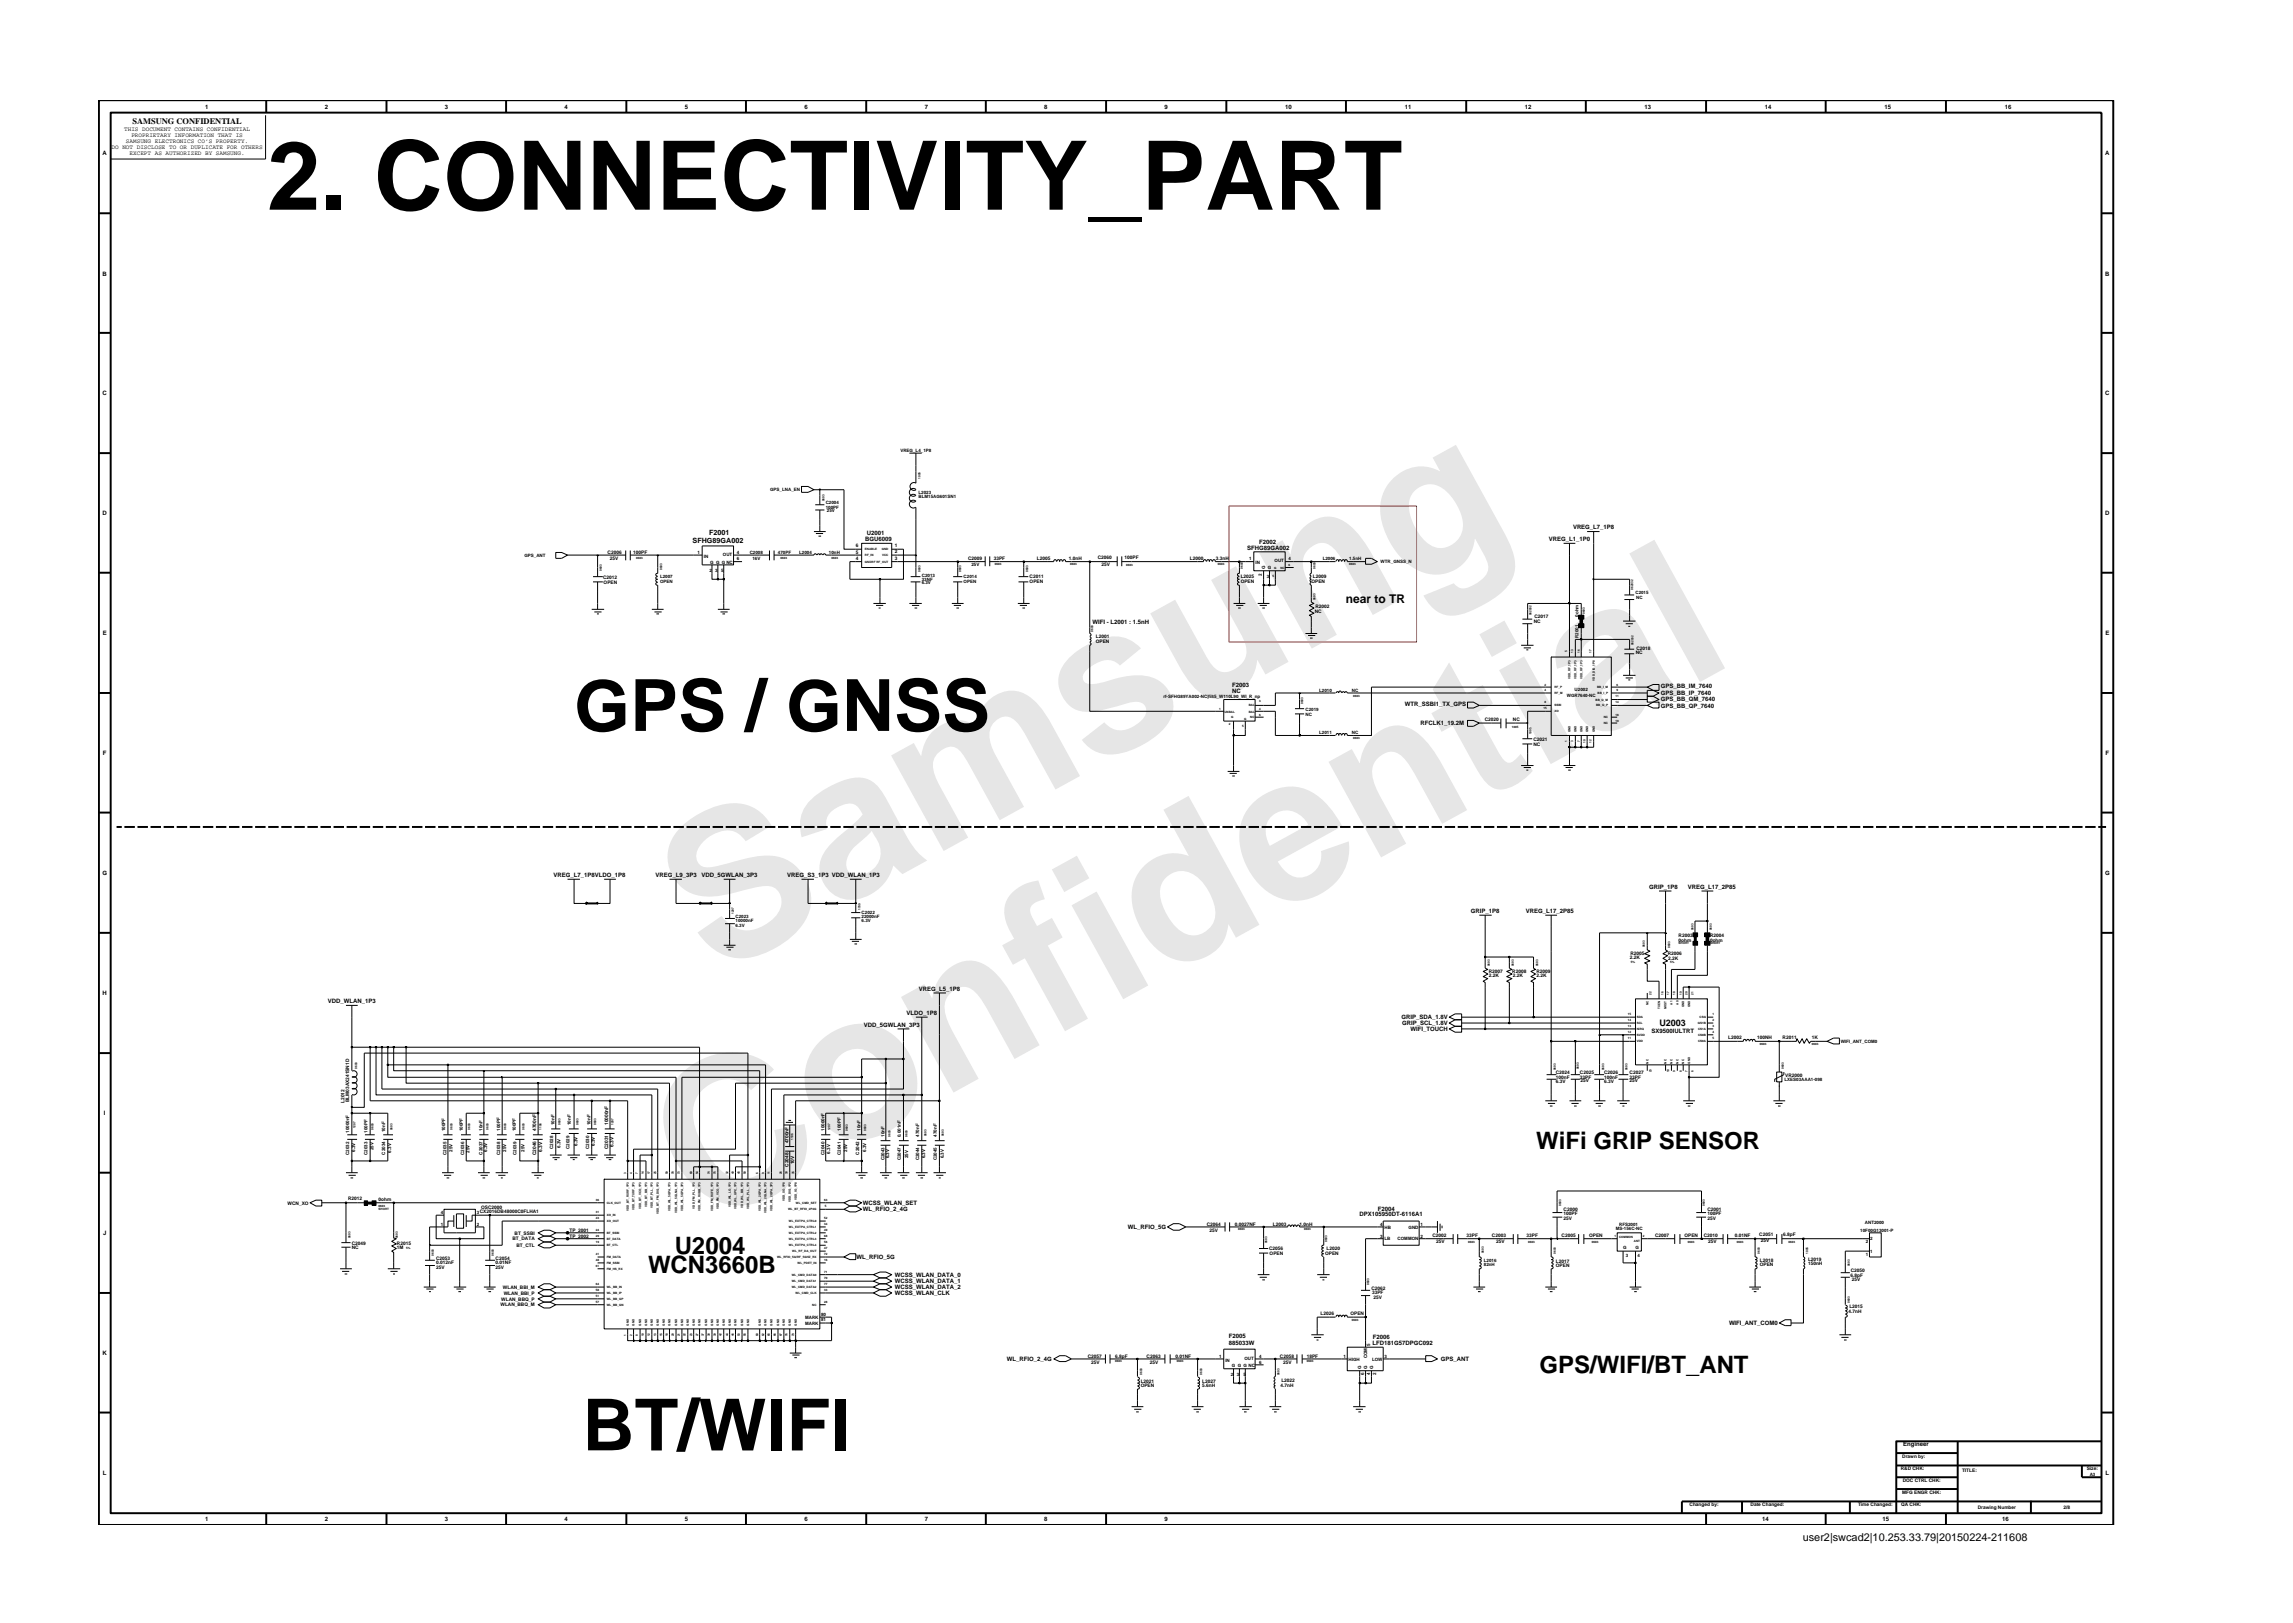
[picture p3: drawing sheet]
<svg xmlns="http://www.w3.org/2000/svg" width="297mm" height="210mm" viewBox="0 0 297 210" stroke-linecap="round" stroke-linejoin="round" font-family="sans-serif">
<defs><g id="words">
<g font-size="26.5" fill="#e6e6e6">
<text x="92.4" y="126.7" transform="rotate(-29 92.4 126.7)">Samsung</text>
<text x="91.1" y="159.4" transform="rotate(-29 91.1 159.4)">Confidential</text>
</g>
<text font-size="12.4" x="34.6" y="27.2">2. CONNECTIVITY_PART</text>
<g font-size="9.3">
<text x="74.4" y="94.7">GPS / GNSS</text>
<text x="75.5" y="187.9">BT/WIFI</text>
</g>
<g font-size="3.1">
<text x="199" y="148.9">WiFi GRIP SENSOR</text>
<text x="83.9" y="164.9">WCN3660B</text>
<text x="87.4" y="162.5">U2004</text>
<text x="199.4" y="177.8">GPS/WIFI/BT_ANT</text>
</g>
<text font-size="1.6" x="174.4" y="78.2">near to TR</text>
<text font-size="1.4" x="233.5" y="199.7">user2|swcad2|10.253.33.79|20150224-211608</text>
<text font-size="1.2" x="215" y="133">U2003</text>
<text font-size="1.1" x="17.2" y="16.1">SAMSUNG CONFIDENTIAL</text>
<g font-size=".9">
<text x="89.7" y="70.3">SFHG89GA002</text>
<text x="91.9" y="69.4">F2001</text>
</g>
<g font-size=".8">
<text x="16.1" y="17">THIS DOCUMENT CONTAINS CONFIDENTIAL</text>
<text x="17" y="17.8">PROPRIETARY INFORMATION THAT IS</text>
<text x="26.6" y="14.1">1</text>
<text x="42.1" y="14.1">2</text>
<text x="57.6" y="14.1">3</text>
<text x="73.1" y="14.1">4</text>
<text x="88.7" y="14.1">5</text>
<text x="104.2" y="14.1">6</text>
<text x="119.8" y="14.1">7</text>
<text x="135.3" y="14.1">8</text>
<text x="150.9" y="14.1">9</text>
<text x="166.5" y="14.1">10</text>
<text x="182" y="14.1">11</text>
<text x="197.5" y="14.1">12</text>
<text x="213" y="14.1">13</text>
<text x="228.6" y="14.1">14</text>
<text x="244.1" y="14.1">15</text>
<text x="259.7" y="14.1">16</text>
<text x="13.3" y="20.1">A</text>
<text x="14.5" y="19.3">DO NOT DISCLOSE TO OR DUPLICATE FOR OTHERS</text>
<text x="16.3" y="18.5">SAMSUNG ELECTRONICS CO’S PROPERTY.</text>
<text x="16.8" y="20.1">EXCEPT AS AUTHORIZED BY SAMSUNG.</text>
<text x="272.7" y="20.1">A</text>
<text x="13.3" y="35.7">B</text>
<text x="272.7" y="35.7">B</text>
<text x="13.3" y="51.2">C</text>
<text x="272.7" y="51.2">C</text>
<text x="13.3" y="66.8">D</text>
<text x="112.1" y="70.1">BGU6009</text>
<text x="112.3" y="69.3">U2001</text>
<text x="161.6" y="71.3">SFHG89GA002</text>
<text x="163.1" y="70.5">F2002</text>
<text x="200.6" y="70.1">VREG_L1_1P0</text>
<text x="203.8" y="68.6">VREG_L7_1P8</text>
<text x="272.7" y="66.8">D</text>
<text x="13.3" y="82.3">E</text>
<text x="141.5" y="80.9">WIFI - L2001 : 1.5nH</text>
<text x="272.7" y="82.3">E</text>
<text x="159.6" y="89">F2003</text>
<text x="159.6" y="89.7">NC</text>
<text x="215.2" y="89.1">GPS_BB_IM_7640</text>
<text x="182" y="91.5">WTR_SSBI1_TX_GPS</text>
<text x="184" y="94">RFCLK1_19.2M</text>
<text x="215.2" y="90.8">GPS_BB_QM_7640</text>
<text x="215.2" y="91.7">GPS_BB_QP_7640</text>
<text x="215.2" y="90">GPS_BB_IP_7640</text>
<text x="13.3" y="97.8">F</text>
<text x="272.8" y="97.8">F</text>
<text x="13.3" y="113.3">G</text>
<text x="71.7" y="113.6">VREG_L7_1P8VLDO_1P8</text>
<text x="84.9" y="113.6">VREG_L9_3P3</text>
<text x="90.9" y="113.6">VDD_5GWLAN_3P3</text>
<text x="102" y="113.6">VREG_S3_1P3 VDD_WLAN_1P3</text>
<text x="272.7" y="113.3">G</text>
<text x="190.5" y="118.3">GRIP_1P8</text>
<text x="197.7" y="118.3">VREG_L17_2P85</text>
<text x="213.6" y="115.1">GRIP_1P8</text>
<text x="218.7" y="115.1">VREG_L17_2P85</text>
<text x="13.3" y="128.9">H</text>
<text x="42.5" y="129.9">VDD_WLAN_1P3</text>
<text x="117.4" y="131.5">VLDO_1P8</text>
<text x="119" y="128.3">VREG_L5_1P8</text>
<text x="111.9" y="133">VDD_5GWLAN_3P3</text>
<text x="181.6" y="132.1">GRIP_SDA_1.8V</text>
<text x="181.7" y="132.8">GRIP_SCL_1.8V</text>
<text x="182.7" y="133.6">WIFI_TOUCH</text>
<text x="213.9" y="133.8">SX9500IULTRT</text>
<text x="13.5" y="144.4">I</text>
<text x="13.4" y="160">J</text>
<text x="111.8" y="156.9">WL_RFIO_2_4G</text>
<text x="111.8" y="156.1">WCSS_WLAN_SET</text>
<text x="146.1" y="159.2">WL_RFIO_5G</text>
<text x="176.1" y="157.6">DPX105950DT-6116A1</text>
<text x="178.5" y="156.8">F2004</text>
<text x="111" y="163.1">WL_RFIO_5G</text>
<text x="115.9" y="167.8">WCSS_WLAN_CLK</text>
<text x="115.9" y="166.3">WCSS_WLAN_DATA_1</text>
<text x="115.9" y="165.4">WCSS_WLAN_DATA_0</text>
<text x="115.9" y="167">WCSS_WLAN_DATA_2</text>
<text x="159.2" y="173.4">F2005</text>
<text x="177.8" y="173.5">F2006</text>
<text x="224" y="171.7">WIFI_ANT_COM0</text>
<text x="13.3" y="175.5">K</text>
<text x="130.4" y="176.3">WL_RFIO_2_4G</text>
<text x="159.2" y="174.2">885033W</text>
<text x="177.8" y="174.3">LFD181G57DPGC092</text>
<text x="186.6" y="176.3">GPS_ANT</text>
<text x="13.3" y="191.1">L</text>
<text x="246.5" y="187.3">Engineer</text>
<text x="272.8" y="191.1">L</text>
<text x="26.6" y="197.1">1</text>
<text x="42.1" y="197.1">2</text>
<text x="57.6" y="197.1">3</text>
<text x="73.1" y="197.1">4</text>
<text x="88.7" y="197.1">5</text>
<text x="104.2" y="197.1">6</text>
<text x="119.8" y="197.1">7</text>
<text x="135.3" y="197.1">8</text>
<text x="150.9" y="197.1">9</text>
<text x="228.3" y="197.1">14</text>
<text x="243.9" y="197.1">15</text>
<text x="259.4" y="197.1">16</text>
</g>
<g font-size=".6">
<text x="116.6" y="58.5">VREG_L4_1P8</text>
<text x="99.8" y="63.7">GPS_LNA_EN</text>
<text x="107" y="65.9">100PF</text>
<text x="107" y="65.3">C2004</text>
<text x="119" y="64.5">BLM15AG601SN1</text>
<text x="119" y="64">L2023</text>
<text x="78.7" y="71.7">C2006</text>
<text x="82" y="71.7">100PF</text>
<text x="90.4" y="71.8">1</text>
<text x="95.4" y="71.8">4</text>
<text x="97.1" y="71.7">C2008</text>
<text x="100.8" y="71.7">470PF</text>
<text x="103.5" y="71.7">L2004</text>
<text x="107.1" y="66.3">25V</text>
<text x="107.4" y="71.7">10nH</text>
<text x="110.9" y="71.7">5</text>
<text x="110.9" y="70.8">6</text>
<text x="115.9" y="70.8">1</text>
<text x="115.9" y="71.6">2</text>
<text x="67.9" y="72.1">GPS_ANT</text>
<text x="78.1" y="75">C2012</text>
<text x="78.2" y="75.6">OPEN</text>
<text x="79" y="72.5">25V</text>
<text x="85.5" y="74.9">L2007</text>
<text x="85.5" y="75.5">OPEN</text>
<text x="91.2" y="72.2">IN</text>
<text x="91.9" y="74.1">2</text>
<text x="92" y="73">G G G NC</text>
<text x="92.7" y="74.1">3</text>
<text x="93.4" y="74.1">5</text>
<text x="93.6" y="72.1">OUT</text>
<text x="95.4" y="72.6">6</text>
<text x="97.5" y="72.5">16V</text>
<text x="110.9" y="72.5">4</text>
<text x="115.9" y="72.5">3</text>
<text x="119.4" y="75.6">6.3V</text>
<text x="119.4" y="74.7">C2013</text>
<text x="119.4" y="75.2">33NF</text>
<text x="124.8" y="75.5">OPEN</text>
<text x="124.8" y="74.9">C2014</text>
<text x="125.4" y="72.5">C2009</text>
<text x="125.8" y="73.3">25V</text>
<text x="128.7" y="72.5">33PF</text>
<text x="133.4" y="75.5">OPEN</text>
<text x="133.4" y="74.9">C2011</text>
<text x="134.3" y="72.5">L2005</text>
<text x="138.5" y="72.5">1.0nH</text>
<text x="142.2" y="72.4">C2060</text>
<text x="142.7" y="73.3">25V</text>
<text x="145.7" y="72.4">100PF</text>
<text x="154.1" y="72.5">L2000</text>
<text x="157.5" y="72.5">3.3nH</text>
<text x="160.7" y="74.9">L2025</text>
<text x="160.7" y="75.5">OPEN</text>
<text x="161.8" y="72.6">1</text>
<text x="162.6" y="73">IN</text>
<text x="163.5" y="74.6" transform="rotate(-90 163.5 74.6)">2</text>
<text x="163.9" y="73.7" transform="rotate(-90 163.9 73.7)">G</text>
<text x="164.1" y="74.9">3</text>
<text x="165.1" y="72.8">OUT</text>
<text x="166.9" y="72.6">4</text>
<text x="169.9" y="75.5">OPEN</text>
<text x="170.1" y="74.9">L2009</text>
<text x="171.4" y="72.5">L2006</text>
<text x="174.8" y="72.5">1.5nH</text>
<text x="178.8" y="73">WTR_GNSS_N</text>
<text x="211.9" y="77">C2015</text>
<text x="212" y="77.6">NC</text>
<text x="141.9" y="82.7">L2001</text>
<text x="141.9" y="83.3">OPEN</text>
<text x="170.3" y="79.4">NC</text>
<text x="170.4" y="78.8">R2002</text>
<text x="198.7" y="80.7">NC</text>
<text x="198.8" y="80.1">C2017</text>
<text x="204.5" y="82.7" transform="rotate(-90 204.5 82.7)">R2001</text>
<text x="204.5" y="79.9" transform="rotate(-90 204.5 79.9)">0ohm</text>
<text x="170.9" y="89.6">L2010</text>
<text x="175.1" y="89.6">NC</text>
<text x="204" y="89.5">U2002</text>
<text x="211.9" y="84.8">NC</text>
<text x="212" y="84.2">C2018</text>
<text x="150.7" y="90.4">rf-SFHG89YA002-NC|filt5_W110L90_WI_R_np</text>
<text x="169.1" y="92.7">NC</text>
<text x="169.1" y="92.1">C2019</text>
<text x="170.9" y="95">L2011</text>
<text x="175.1" y="95">NC</text>
<text x="192.3" y="93.4">C2020</text>
<text x="196" y="93.4">NC</text>
<text x="203" y="90.2">WGR7640-NC</text>
<text x="198.7" y="96.6">NC</text>
<text x="198.7" y="96">C2021</text>
<text x="95.3" y="119">C2023</text>
<text x="95.3" y="119.5">10000nF</text>
<text x="111.6" y="119.5">6.3V</text>
<text x="111.6" y="119">22000nF</text>
<text x="111.6" y="118.4">C2022</text>
<text x="95.3" y="120.1">6.3V</text>
<text x="211.1" y="124.3">2.2K</text>
<text x="211.2" y="123.7">R2005</text>
<text x="216" y="123.7">R2006</text>
<text x="216.1" y="124.4">2.2K</text>
<text x="217.5" y="122">0ohm</text>
<text x="217.5" y="121.4">R2003</text>
<text x="221.5" y="121.4">R2004</text>
<text x="221.5" y="122">0ohm</text>
<text x="192.8" y="126">R2007</text>
<text x="192.9" y="126.5">2.2K</text>
<text x="195.9" y="126">R2008</text>
<text x="196" y="126.5">2.2K</text>
<text x="199" y="126">R2009</text>
<text x="199" y="126.5">2.2K</text>
<text x="223.9" y="134.5">L2002</text>
<text x="227.6" y="134.6">100NH</text>
<text x="230.9" y="134.6">R2011</text>
<text x="234.7" y="134.6">1K</text>
<text x="238.4" y="135.1">WIFI_ANT_COM0</text>
<text x="44.6" y="142.9" transform="rotate(-90 44.6 142.9)">L2012</text>
<text x="45.2" y="142.8" transform="rotate(-90 45.2 142.8)">BLM03AX241SN1D</text>
<text x="201.5" y="139.1">C2024</text>
<text x="201.5" y="139.7">100nF</text>
<text x="201.5" y="140.3">6.3V</text>
<text x="204.7" y="139.1">C2025</text>
<text x="204.7" y="139.7">33PF</text>
<text x="204.7" y="140.2">25V</text>
<text x="207.8" y="139.1">C2026</text>
<text x="207.8" y="139.7">100nF</text>
<text x="207.8" y="140.3">6.3V</text>
<text x="211.1" y="140.2">25V</text>
<text x="211.1" y="139.1">C2027</text>
<text x="211.1" y="139.7">33PF</text>
<text x="231.2" y="140">LXES03AAA1-098</text>
<text x="231.3" y="139.6">VR2000</text>
<text x="45.2" y="149.6" transform="rotate(-90 45.2 149.6)">C2032</text>
<text x="45.2" y="146.8" transform="rotate(-90 45.2 146.8)">10000nF</text>
<text x="46" y="149.2" transform="rotate(-90 46 149.2)">6.3V</text>
<text x="47.6" y="149.6" transform="rotate(-90 47.6 149.6)">C2033</text>
<text x="47.6" y="146.8" transform="rotate(-90 47.6 146.8)">100PF</text>
<text x="48.4" y="149" transform="rotate(-90 48.4 149)">25V</text>
<text x="49.9" y="146.7" transform="rotate(-90 49.9 146.7)">10nF</text>
<text x="49.9" y="149.6" transform="rotate(-90 49.9 149.6)">C2034</text>
<text x="50.7" y="149.3" transform="rotate(-90 50.7 149.3)">6.3V</text>
<text x="57.7" y="146.5" transform="rotate(-90 57.7 146.5)">100PF</text>
<text x="57.9" y="149.6" transform="rotate(-90 57.9 149.6)">C2035</text>
<text x="58.6" y="149.2" transform="rotate(-90 58.6 149.2)">25V</text>
<text x="60" y="146.5" transform="rotate(-90 60 146.5)">100PF</text>
<text x="60.1" y="149.6" transform="rotate(-90 60.1 149.6)">C2036</text>
<text x="60.8" y="149.3" transform="rotate(-90 60.8 149.3)">25V</text>
<text x="62.5" y="149.6" transform="rotate(-90 62.5 149.6)">C2037</text>
<text x="62.5" y="146.5" transform="rotate(-90 62.5 146.5)">10nF</text>
<text x="63.1" y="149.2" transform="rotate(-90 63.1 149.2)">6.3V</text>
<text x="64.8" y="149.6" transform="rotate(-90 64.8 149.6)">C2038</text>
<text x="64.8" y="146.5" transform="rotate(-90 64.8 146.5)">100PF</text>
<text x="65.6" y="149.2" transform="rotate(-90 65.6 149.2)">25V</text>
<text x="66.8" y="146.5" transform="rotate(-90 66.8 146.5)">100PF</text>
<text x="66.9" y="149.6" transform="rotate(-90 66.9 149.6)">C2039</text>
<text x="67.9" y="149.2" transform="rotate(-90 67.9 149.2)">25V</text>
<text x="69.5" y="149.6" transform="rotate(-90 69.5 149.6)">C2046</text>
<text x="69.5" y="146.5" transform="rotate(-90 69.5 146.5)">4700nF</text>
<text x="70.2" y="149.2" transform="rotate(-90 70.2 149.2)">6.3V</text>
<text x="71.7" y="148.9" transform="rotate(-90 71.7 148.9)">C2028</text>
<text x="71.8" y="145.7" transform="rotate(-90 71.8 145.7)">10nF</text>
<text x="72.6" y="148.7" transform="rotate(-90 72.6 148.7)">6.3V</text>
<text x="73.8" y="148.9" transform="rotate(-90 73.8 148.9)">C2029</text>
<text x="73.9" y="145.7" transform="rotate(-90 73.9 145.7)">10nF</text>
<text x="74.8" y="148.4" transform="rotate(-90 74.8 148.4)">6.3V</text>
<text x="76.3" y="148.9" transform="rotate(-90 76.3 148.9)">C2030</text>
<text x="76.5" y="145.7" transform="rotate(-90 76.5 145.7)">10nF</text>
<text x="77.1" y="148.4" transform="rotate(-90 77.1 148.4)">6.3V</text>
<text x="78.8" y="148.9" transform="rotate(-90 78.8 148.9)">C2031</text>
<text x="78.8" y="145.7" transform="rotate(-90 78.8 145.7)">10000nF</text>
<text x="79.5" y="148.5" transform="rotate(-90 79.5 148.5)">6.3V</text>
<text x="102.1" y="148.1" transform="rotate(-90 102.1 148.1)">4700nF</text>
<text x="106.8" y="149.6" transform="rotate(-90 106.8 149.6)">C2040</text>
<text x="106.8" y="146.5" transform="rotate(-90 106.8 146.5)">10000nF</text>
<text x="107.6" y="149.5" transform="rotate(-90 107.6 149.5)">6.3V</text>
<text x="108.9" y="149.6" transform="rotate(-90 108.9 149.6)">C2041</text>
<text x="108.9" y="146.5" transform="rotate(-90 108.9 146.5)">100PF</text>
<text x="109.8" y="149.2" transform="rotate(-90 109.8 149.2)">25V</text>
<text x="111.3" y="149.6" transform="rotate(-90 111.3 149.6)">C2042</text>
<text x="111.4" y="146.5" transform="rotate(-90 111.4 146.5)">10nF</text>
<text x="112.2" y="149.2" transform="rotate(-90 112.2 149.2)">6.3V</text>
<text x="114.6" y="147.3" transform="rotate(-90 114.6 147.3)">10nF</text>
<text x="116.7" y="147.3" transform="rotate(-90 116.7 147.3)">0.001nF</text>
<text x="119.1" y="147.3" transform="rotate(-90 119.1 147.3)">470nF</text>
<text x="121.4" y="147.3" transform="rotate(-90 121.4 147.3)">470nF</text>
<text x="45.1" y="155.5">R2012</text>
<text x="49" y="155.6">0ohm</text>
<text x="102.1" y="151.2" transform="rotate(-90 102.1 151.2)">C2048</text>
<text x="102.9" y="150.8" transform="rotate(-90 102.9 150.8)">10V</text>
<text x="114.6" y="150.3" transform="rotate(-90 114.6 150.3)">C2043</text>
<text x="115.2" y="150.1" transform="rotate(-90 115.2 150.1)">6.3V</text>
<text x="116.7" y="150.3" transform="rotate(-90 116.7 150.3)">C2047</text>
<text x="117.6" y="150.1" transform="rotate(-90 117.6 150.1)">25V</text>
<text x="119.1" y="150.3" transform="rotate(-90 119.1 150.3)">C2044</text>
<text x="119.8" y="150.1" transform="rotate(-90 119.8 150.1)">6.3V</text>
<text x="121.4" y="150.3" transform="rotate(-90 121.4 150.3)">C2045</text>
<text x="122.3" y="150.1" transform="rotate(-90 122.3 150.1)">6.3V</text>
<text x="37.3" y="156">WCN_XO</text>
<text x="45.6" y="161.3">C2049</text>
<text x="45.6" y="161.8">NC</text>
<text x="51.4" y="161.8">1M</text>
<text x="51.4" y="161.3">R2015</text>
<text x="57.1" y="157.3">4</text>
<text x="57.1" y="158.8">1</text>
<text x="61.8" y="157.3">3CX2016DB48000C0FLHA1</text>
<text x="61.8" y="158.8">2</text>
<text x="62.3" y="156.7">OSC2000</text>
<text x="66.4" y="160.7">BT_DATA</text>
<text x="66.7" y="159.9">BT_SSBI</text>
<text x="66.9" y="161.5">BT_CTL</text>
<text x="73.8" y="159.6">TP_2001</text>
<text x="73.8" y="160.4">TP_2002</text>
<text x="156.3" y="158.8">C2064</text>
<text x="156.7" y="159.5">25V</text>
<text x="160" y="158.8">0.0027NF</text>
<text x="164.4" y="161.9">C2056</text>
<text x="164.9" y="158.8">L2003</text>
<text x="168.3" y="158.8">1.0nH</text>
<text x="171.8" y="161.9">L2020</text>
<text x="178.8" y="160.4">3</text>
<text x="178.8" y="158.8">4</text>
<text x="179.4" y="160.7">LB</text>
<text x="179.4" y="159.2">HB</text>
<text x="181" y="160.7">COMMON</text>
<text x="182.5" y="159.2">GND</text>
<text x="184" y="158.8">1</text>
<text x="184" y="160.4">2</text>
<text x="185.6" y="160.3">C2002</text>
<text x="186" y="161.1">25V</text>
<text x="190" y="160.3">33PF</text>
<text x="193.3" y="160.3">C2003</text>
<text x="193.8" y="161.1">25V</text>
<text x="197.8" y="160.3">33PF</text>
<text x="202.3" y="160.3">C2005</text>
<text x="202.6" y="158">25V</text>
<text x="202.6" y="157.4">100PF</text>
<text x="202.6" y="156.8">C2000</text>
<text x="205.9" y="160.3">OPEN</text>
<text x="209.3" y="159.4">MS-156C-NC</text>
<text x="209.7" y="158.8">RFS2001</text>
<text x="210.3" y="161.8">G</text>
<text x="211.9" y="161.8">G</text>
<text x="214.4" y="160.3">C2007</text>
<text x="218.2" y="160.3">OPEN</text>
<text x="220.7" y="160.3">C2010</text>
<text x="221.2" y="158">25V</text>
<text x="221.2" y="156.8">C2001</text>
<text x="221.2" y="157.4">100PF</text>
<text x="221.3" y="161.1">25V</text>
<text x="224.7" y="160.3">0.01NF</text>
<text x="227.9" y="160.2">C2051</text>
<text x="228.1" y="160.9">25V</text>
<text x="231" y="160.2">6.8pF</text>
<text x="241" y="159.5">10F00G13001-P</text>
<text x="241.6" y="158.6">ANT2000</text>
<text x="241.7" y="161.1">2</text>
<text x="242.3" y="160.7">2</text>
<text x="56.5" y="164.4">25V</text>
<text x="56.5" y="163.2">C2053</text>
<text x="56.5" y="163.8">0.012nF</text>
<text x="64.2" y="163.8">0.01NF</text>
<text x="64.2" y="163.2">C2054</text>
<text x="64.2" y="164.4">25V</text>
<text x="65.1" y="167">WLAN_BBI_M</text>
<text x="65.2" y="167.7">WLAN_BBI_P</text>
<text x="164.5" y="162.5">OPEN</text>
<text x="171.7" y="162.5">OPEN</text>
<text x="177.7" y="167.1">C2062</text>
<text x="177.7" y="167.7">33PF</text>
<text x="192.2" y="164">82nH</text>
<text x="192.2" y="163.4">L2016</text>
<text x="201.6" y="163.6">L2017</text>
<text x="201.6" y="164.2">OPEN</text>
<text x="210.6" y="162.8">3</text>
<text x="212.1" y="162.8">4</text>
<text x="228" y="163.4">L2018</text>
<text x="228" y="164">OPEN</text>
<text x="234.2" y="163.9">150nH</text>
<text x="234.2" y="163.3">L2019</text>
<text x="239.7" y="165.4">6.8pF</text>
<text x="239.8" y="164.8">C2050</text>
<text x="239.9" y="166">25V</text>
<text x="241.7" y="162.7">1</text>
<text x="242.3" y="162.3">1</text>
<text x="64.8" y="169.2">WLAN_BBQ_M</text>
<text x="64.9" y="168.5">WLAN_BBQ_P</text>
<text x="104.3" y="170.8">MARK</text>
<text x="104.3" y="171.6">MARK</text>
<text x="106.4" y="170.4">80</text>
<text x="106.4" y="171.2">81</text>
<text x="171.1" y="170.4">L2026</text>
<text x="174.9" y="170.4">OPEN</text>
<text x="177.9" y="168.3">25V</text>
<text x="239.5" y="170.1">4.7nH</text>
<text x="239.6" y="169.5">L2015</text>
<text x="140.9" y="175.9">C2057</text>
<text x="141.3" y="176.6">25V</text>
<text x="144.5" y="175.9">6.8pF</text>
<text x="147.8" y="179.7">OPEN</text>
<text x="147.8" y="179.2">L2021</text>
<text x="148.5" y="175.9">C2063</text>
<text x="149" y="176.6">25V</text>
<text x="152.3" y="175.9">0.01NF</text>
<text x="155.7" y="179.7">5.6nH</text>
<text x="155.7" y="179.2">L2027</text>
<text x="157.9" y="175.9">1</text>
<text x="158.7" y="176.4">IN</text>
<text x="159.5" y="178.3">2</text>
<text x="159.6" y="177.2">G G G NC</text>
<text x="160.2" y="178.3">3</text>
<text x="161.1" y="178.3">5</text>
<text x="161.2" y="176.2">OUT</text>
<text x="163.1" y="176.6">6</text>
<text x="163.1" y="175.9">4</text>
<text x="165.8" y="175.9">C2058</text>
<text x="165.9" y="179.6">4.7nH</text>
<text x="166" y="179">L2022</text>
<text x="166.2" y="176.6">25V</text>
<text x="169.3" y="175.9">18PF</text>
<text x="174" y="175.9">1</text>
<text x="174.7" y="176.3">HIGH</text>
<text x="176.3" y="177.4" transform="rotate(-90 176.3 177.4)">G</text>
<text x="176.7" y="178.1" transform="rotate(-90 176.7 178.1)">6</text>
<text x="177.1" y="177.4" transform="rotate(-90 177.1 177.4)">G</text>
<text x="177.1" y="176" transform="rotate(-90 177.1 176)">COM</text>
<text x="177.5" y="178.1" transform="rotate(-90 177.5 178.1)">4</text>
<text x="177.5" y="174.4" transform="rotate(-90 177.5 174.4)">5</text>
<text x="177.7" y="176.3">LOW</text>
<text x="177.9" y="177.4" transform="rotate(-90 177.9 177.4)">G</text>
<text x="178.3" y="178.1" transform="rotate(-90 178.3 178.1)">2</text>
<text x="179.4" y="175.9">3</text>
<text x="246.2" y="190.4">R&amp;D CHK:</text>
<text x="246.4" y="188.9">Drawn by:</text>
<text x="254.2" y="190.7">TITLE:</text>
<text x="270.3" y="190.4">Size:</text>
<text x="270.7" y="191.2">A3</text>
<text x="218.9" y="195.1">Changed by:</text>
<text x="226.8" y="195.1">Date Changed:</text>
<text x="240.7" y="195.1">Time Changed:</text>
<text x="246.3" y="195.1">QA CHK:</text>
<text x="246.4" y="193.5">MFG ENGR CHK:</text>
<text x="246.5" y="192">DOC CTRL CHK:</text>
<text x="256.2" y="195.5">Drawing Number</text>
<text x="267.3" y="195.5">2/8</text>
</g>
<g font-size=".4">
<text x="106.8" y="65" transform="rotate(-90 106.8 65)">0603</text>
<text x="119.2" y="62" transform="rotate(-90 119.2 62)">1005</text>
<text x="112" y="71.3">ENABLE</text>
<text x="114.2" y="71.3">GND</text>
<text x="78" y="74" transform="rotate(-90 78 74)">0603</text>
<text x="82.4" y="72.4">0603</text>
<text x="85.8" y="73.9" transform="rotate(-90 85.8 73.9)">0603</text>
<text x="101.1" y="72.4">0603</text>
<text x="107.7" y="72.4">0603</text>
<text x="112" y="72.9">GNDRF RF_OUT</text>
<text x="112" y="72.1">RF_IN</text>
<text x="114.3" y="72.1">VCC</text>
<text x="119.2" y="74.1" transform="rotate(-90 119.2 74.1)">0603</text>
<text x="124.5" y="74.1" transform="rotate(-90 124.5 74.1)">0603</text>
<text x="128.9" y="73.2">0603</text>
<text x="133.2" y="74.1" transform="rotate(-90 133.2 74.1)">0603</text>
<text x="138.6" y="73.2">0603</text>
<text x="145.9" y="73.3">0603</text>
<text x="157.7" y="73.2">0603</text>
<text x="161" y="73.7" transform="rotate(-90 161 73.7)">0603</text>
<text x="164.8" y="74.7">5</text>
<text x="165.1" y="73.8">G</text>
<text x="165.9" y="73.7">NC</text>
<text x="166.9" y="73.3">6</text>
<text x="170.4" y="77.8" transform="rotate(-90 170.4 77.8)">0603</text>
<text x="170.4" y="73.7" transform="rotate(-90 170.4 73.7)">0603</text>
<text x="174.8" y="73.2">0603</text>
<text x="211.6" y="76.4" transform="rotate(-90 211.6 76.4)">062032</text>
<text x="141.6" y="81.8" transform="rotate(-90 141.6 81.8)">0603</text>
<text x="198.4" y="79.7" transform="rotate(-90 198.4 79.7)">062032</text>
<text x="205.3" y="79.5" transform="rotate(-90 205.3 79.5)">0603</text>
<text x="211.6" y="83.6" transform="rotate(-90 211.6 83.6)">062032</text>
<text x="200.1" y="89.6">4</text>
<text x="200.1" y="88.8">2</text>
<text x="201.4" y="89.9">RF_M</text>
<text x="201.4" y="89.2">RF_P</text>
<text x="203" y="84.5" transform="rotate(-90 203 84.5)">5</text>
<text x="203.5" y="88" transform="rotate(-90 203.5 88)">VDD_RF_1P3</text>
<text x="203.8" y="84.6" transform="rotate(-90 203.8 84.6)">13</text>
<text x="204.2" y="88" transform="rotate(-90 204.2 88)">VDD_RF_1P3</text>
<text x="204.6" y="84.6" transform="rotate(-90 204.6 84.6)">16</text>
<text x="205" y="88" transform="rotate(-90 205 88)">VDD_RF_1P3</text>
<text x="206.2" y="84.6" transform="rotate(-90 206.2 84.6)">17</text>
<text x="206.6" y="88.2" transform="rotate(-90 206.6 88.2)">VDD_DIG_1P8</text>
<text x="206.9" y="89.2">BB_I_M</text>
<text x="206.9" y="89.9">BB_I_P</text>
<text x="209.4" y="88.8">6</text>
<text x="209.4" y="89.6">9</text>
<text x="157.9" y="92">1</text>
<text x="158.6" y="92.3">UNBAL</text>
<text x="159.2" y="94">2</text>
<text x="159.5" y="93">G</text>
<text x="160.9" y="94.2">5</text>
<text x="161.2" y="93.2">G</text>
<text x="161.8" y="91.5">BAL</text>
<text x="161.8" y="92.3">BAL</text>
<text x="162" y="93.1">NC</text>
<text x="163.1" y="92">4</text>
<text x="163.1" y="92.7">6</text>
<text x="163.1" y="91">3</text>
<text x="168.8" y="91.2" transform="rotate(-90 168.8 91.2)">0603</text>
<text x="175.3" y="90.3">0603</text>
<text x="175.3" y="95.7">0603</text>
<text x="195.8" y="94.3">1005</text>
<text x="198.4" y="95.1" transform="rotate(-90 198.4 95.1)">1005</text>
<text x="200" y="91.9">15</text>
<text x="200.1" y="91.1">8</text>
<text x="201.4" y="92.3">XO</text>
<text x="201.4" y="91.5">SSBI</text>
<text x="203.5" y="94.9" transform="rotate(-90 203.5 94.9)">GND</text>
<text x="204.2" y="94.9" transform="rotate(-90 204.2 94.9)">GND</text>
<text x="205" y="94.9" transform="rotate(-90 205 94.9)">GND</text>
<text x="205.7" y="94.9" transform="rotate(-90 205.7 94.9)">GND</text>
<text x="206.6" y="94.9" transform="rotate(-90 206.6 94.9)">GND</text>
<text x="206.7" y="90.8">BB_Q_M</text>
<text x="206.8" y="91.5">BB_Q_P</text>
<text x="207.7" y="93">NC</text>
<text x="207.7" y="93.8">NC</text>
<text x="209.3" y="91.1">14</text>
<text x="209.3" y="92.7">18</text>
<text x="209.3" y="93.5">19</text>
<text x="209.3" y="90.3">11</text>
<text x="203" y="96.1" transform="rotate(-90 203 96.1)">1</text>
<text x="203.8" y="96.1" transform="rotate(-90 203.8 96.1)">3</text>
<text x="204.6" y="96.1" transform="rotate(-90 204.6 96.1)">7</text>
<text x="205.4" y="96.3" transform="rotate(-90 205.4 96.3)">10</text>
<text x="206.2" y="96.3" transform="rotate(-90 206.2 96.3)">12</text>
<text x="95.1" y="118.4" transform="rotate(-90 95.1 118.4)">1207</text>
<text x="111.4" y="117.9" transform="rotate(-90 111.4 117.9)">1709</text>
<text x="193" y="125.2" transform="rotate(-90 193 125.2)">0603</text>
<text x="196.1" y="125.2" transform="rotate(-90 196.1 125.2)">0603</text>
<text x="199.2" y="125.2" transform="rotate(-90 199.2 125.2)">0603</text>
<text x="211.3" y="124.7">5%</text>
<text x="213.1" y="122.7" transform="rotate(-90 213.1 122.7)">0603</text>
<text x="216.4" y="122.8" transform="rotate(-90 216.4 122.8)">0603</text>
<text x="216.4" y="124.7">5%</text>
<text x="217.5" y="122.3">SHORT</text>
<text x="219.4" y="120.5" transform="rotate(-90 219.4 120.5)">0603</text>
<text x="221.5" y="122.3">SHORT</text>
<text x="221.8" y="120.5" transform="rotate(-90 221.8 120.5)">0603</text>
<text x="210.9" y="131.5">15</text>
<text x="212" y="131.9">SDA</text>
<text x="213.5" y="130.2" transform="rotate(-90 213.5 130.2)">NC</text>
<text x="214" y="128.9" transform="rotate(-90 214 128.9)">22</text>
<text x="215.1" y="130.7" transform="rotate(-90 215.1 130.7)">TXEN</text>
<text x="215.5" y="128.9" transform="rotate(-90 215.5 128.9)">16</text>
<text x="215.9" y="130.7" transform="rotate(-90 215.9 130.7)">NRST</text>
<text x="216.2" y="128.9" transform="rotate(-90 216.2 128.9)">17</text>
<text x="216.7" y="130.1" transform="rotate(-90 216.7 130.1)">A1</text>
<text x="217" y="128.9" transform="rotate(-90 217 128.9)">18</text>
<text x="217.4" y="130.1" transform="rotate(-90 217.4 130.1)">A0</text>
<text x="217.8" y="128.9" transform="rotate(-90 217.8 128.9)">19</text>
<text x="218.2" y="130.5" transform="rotate(-90 218.2 130.5)">GND</text>
<text x="218.6" y="128.9" transform="rotate(-90 218.6 128.9)">20</text>
<text x="218.9" y="130.5" transform="rotate(-90 218.9 130.5)">GND</text>
<text x="219.4" y="128.9" transform="rotate(-90 219.4 128.9)">21</text>
<text x="220.2" y="131.9">CSG</text>
<text x="221.8" y="131.5">1</text>
<text x="210.9" y="134.6">11</text>
<text x="210.9" y="133.9">12</text>
<text x="210.9" y="133.1">13</text>
<text x="210.9" y="132.2">14</text>
<text x="212" y="135">VDD</text>
<text x="212" y="134.2">SVDD</text>
<text x="212" y="133.4">NIRQ</text>
<text x="212" y="132.7">SCL</text>
<text x="213.5" y="137.8" transform="rotate(-90 213.5 137.8)">NC</text>
<text x="215.9" y="137.8" transform="rotate(-90 215.9 137.8)">NC</text>
<text x="216.7" y="137.8" transform="rotate(-90 216.7 137.8)">NC</text>
<text x="217.4" y="137.8" transform="rotate(-90 217.4 137.8)">NC</text>
<text x="218.2" y="137.8" transform="rotate(-90 218.2 137.8)">NC</text>
<text x="218.9" y="137.8" transform="rotate(-90 218.9 137.8)">GND</text>
<text x="220" y="132.7">GS1B</text>
<text x="220" y="135">CS0A</text>
<text x="220" y="133.4">CS1A</text>
<text x="220" y="134.2">CS0B</text>
<text x="221.8" y="133.9">4</text>
<text x="221.8" y="134.6">5</text>
<text x="221.8" y="133.1">3</text>
<text x="221.8" y="132.2">2</text>
<text x="228" y="135.4">0603</text>
<text x="234.7" y="135.4">0603</text>
<text x="46.3" y="138.5" transform="rotate(-90 46.3 138.5)">0603</text>
<text x="201.5" y="138.6" transform="rotate(-90 201.5 138.6)">0603</text>
<text x="204.5" y="138.5" transform="rotate(-90 204.5 138.5)">0603</text>
<text x="207.8" y="138.6" transform="rotate(-90 207.8 138.6)">0603</text>
<text x="210.8" y="138.6" transform="rotate(-90 210.8 138.6)">0603</text>
<text x="214" y="138.9" transform="rotate(-90 214 138.9)">23</text>
<text x="216.2" y="138.9" transform="rotate(-90 216.2 138.9)">10</text>
<text x="217" y="138.8" transform="rotate(-90 217 138.8)">9</text>
<text x="217.8" y="138.8" transform="rotate(-90 217.8 138.8)">8</text>
<text x="218.6" y="138.8" transform="rotate(-90 218.6 138.8)">7</text>
<text x="219.4" y="138.8" transform="rotate(-90 219.4 138.8)">6</text>
<text x="231.1" y="138.5" transform="rotate(-90 231.1 138.5)">0603</text>
<text x="46" y="146.2" transform="rotate(-90 46 146.2)">1207</text>
<text x="48.4" y="146.3" transform="rotate(-90 48.4 146.3)">0603</text>
<text x="50.8" y="146.4" transform="rotate(-90 50.8 146.4)">0603</text>
<text x="58.6" y="146.3" transform="rotate(-90 58.6 146.3)">0603</text>
<text x="60.9" y="146.3" transform="rotate(-90 60.9 146.3)">0603</text>
<text x="63.3" y="146.3" transform="rotate(-90 63.3 146.3)">0603</text>
<text x="65.6" y="146.3" transform="rotate(-90 65.6 146.3)">0603</text>
<text x="67.9" y="146.3" transform="rotate(-90 67.9 146.3)">0603</text>
<text x="70.2" y="146.3" transform="rotate(-90 70.2 146.3)">1106</text>
<text x="72.6" y="145.7" transform="rotate(-90 72.6 145.7)">0603</text>
<text x="75" y="145.7" transform="rotate(-90 75 145.7)">0603</text>
<text x="77.2" y="145.7" transform="rotate(-90 77.2 145.7)">0603</text>
<text x="79.5" y="145.7" transform="rotate(-90 79.5 145.7)">1207</text>
<text x="102.8" y="147.7" transform="rotate(-90 102.8 147.7)">1106</text>
<text x="107.6" y="146.4" transform="rotate(-90 107.6 146.4)">1207</text>
<text x="109.8" y="146.5" transform="rotate(-90 109.8 146.5)">0603</text>
<text x="112.2" y="146.5" transform="rotate(-90 112.2 146.5)">0603</text>
<text x="115.3" y="147.3" transform="rotate(-90 115.3 147.3)">0603</text>
<text x="117.6" y="147.3" transform="rotate(-90 117.6 147.3)">0603</text>
<text x="120" y="147.2" transform="rotate(-90 120 147.2)">0603</text>
<text x="122.3" y="147.2" transform="rotate(-90 122.3 147.2)">0603</text>
<text x="77.2" y="155.6">36</text>
<text x="78.6" y="156">CLK_OUT</text>
<text x="81.1" y="152" transform="rotate(-90 81.1 152)">3</text>
<text x="81.9" y="152" transform="rotate(-90 81.9 152)">4</text>
<text x="82.6" y="152" transform="rotate(-90 82.6 152)">7</text>
<text x="83.4" y="152.1" transform="rotate(-90 83.4 152.1)">14</text>
<text x="84.2" y="152.1" transform="rotate(-90 84.2 152.1)">17</text>
<text x="85" y="152.1" transform="rotate(-90 85 152.1)">25</text>
<text x="86.5" y="152.1" transform="rotate(-90 86.5 152.1)">59</text>
<text x="87.3" y="152.1" transform="rotate(-90 87.3 152.1)">78</text>
<text x="88.1" y="152.1" transform="rotate(-90 88.1 152.1)">73</text>
<text x="89.7" y="152.1" transform="rotate(-90 89.7 152.1)">69</text>
<text x="90.4" y="152.1" transform="rotate(-90 90.4 152.1)">54</text>
<text x="91.9" y="152.1" transform="rotate(-90 91.9 152.1)">74</text>
<text x="92.7" y="152.1" transform="rotate(-90 92.7 152.1)">75</text>
<text x="94.3" y="152.1" transform="rotate(-90 94.3 152.1)">32</text>
<text x="95.1" y="152.1" transform="rotate(-90 95.1 152.1)">40</text>
<text x="95.8" y="152.1" transform="rotate(-90 95.8 152.1)">45</text>
<text x="96.6" y="152.1" transform="rotate(-90 96.6 152.1)">50</text>
<text x="98.2" y="152" transform="rotate(-90 98.2 152)">6</text>
<text x="99" y="152" transform="rotate(-90 99 152)">9</text>
<text x="99.7" y="152.1" transform="rotate(-90 99.7 152.1)">11</text>
<text x="101.3" y="152.1" transform="rotate(-90 101.3 152.1)">26</text>
<text x="101.7" y="155.6" transform="rotate(-90 101.7 155.6)">VDD_XO_1P8</text>
<text x="102" y="152.1" transform="rotate(-90 102 152.1)">30</text>
<text x="102.4" y="155.7" transform="rotate(-90 102.4 155.7)">VDD_DIG_1P2</text>
<text x="102.9" y="152.1" transform="rotate(-90 102.9 152.1)">35</text>
<text x="103.1" y="156">WL_CMD_SET</text>
<text x="103.2" y="155.5" transform="rotate(-90 103.2 155.5)">VDD_IO_1P8</text>
<text x="106.7" y="155.6">63</text>
<text x="45.4" y="160.4" transform="rotate(-90 45.4 160.4)">0603</text>
<text x="49.1" y="156.4">0603</text>
<text x="49.1" y="156.7">SHORT</text>
<text x="51.5" y="160.4" transform="rotate(-90 51.5 160.4)">0603</text>
<text x="52.6" y="161.8">5%</text>
<text x="77.2" y="160.3">29</text>
<text x="77.2" y="157.9">43</text>
<text x="77.2" y="157.1">31</text>
<text x="77.2" y="161">19</text>
<text x="77.2" y="159.5">24</text>
<text x="78.6" y="160.6">BT_DATA</text>
<text x="78.6" y="158.3">XO_OUT</text>
<text x="78.6" y="157.6">XO_IN</text>
<text x="78.6" y="161.5">BT_CTL</text>
<text x="78.6" y="159.9">BT_SSBI</text>
<text x="81.4" y="156.8" transform="rotate(-90 81.4 156.8)">VDD_BT_RXRF_1P3</text>
<text x="82.2" y="156.8" transform="rotate(-90 82.2 156.8)">VDD_BT_TXRF_3P3</text>
<text x="83.1" y="156.6" transform="rotate(-90 83.1 156.6)">VDD_BT_VCO_1P3</text>
<text x="83.8" y="156.3" transform="rotate(-90 83.8 156.3)">VDD_BT_BB_1P3</text>
<text x="84.6" y="156.5" transform="rotate(-90 84.6 156.5)">VDD_BT_PLL_1P3</text>
<text x="85.3" y="157.2" transform="rotate(-90 85.3 157.2)">VDD_BT_FM_DIG_1P3</text>
<text x="86.9" y="156.9" transform="rotate(-90 86.9 156.9)">VDD_WL_5GPA_1P3</text>
<text x="87.7" y="157.2" transform="rotate(-90 87.7 157.2)">VDD_WL_5GLNA_1P3</text>
<text x="88.5" y="156.9" transform="rotate(-90 88.5 156.9)">VDD_WL_5GPA_3P3</text>
<text x="90" y="156.6" transform="rotate(-90 90 156.6)">VDD_FM_PLL_1P3</text>
<text x="90.8" y="156.9" transform="rotate(-90 90.8 156.9)">VDD_FM_RXBB_1P3</text>
<text x="92.4" y="156.9" transform="rotate(-90 92.4 156.9)">VDD_FM_RXFE_1P3</text>
<text x="93.1" y="156.7" transform="rotate(-90 93.1 156.7)">VDD_FM_VCO_1P3</text>
<text x="94.7" y="156.4" transform="rotate(-90 94.7 156.4)">VDD_WL_LO_1P3</text>
<text x="95.4" y="156.7" transform="rotate(-90 95.4 156.7)">VDD_WL_UPC_1P3</text>
<text x="96.3" y="156.4" transform="rotate(-90 96.3 156.4)">VDD_WL_BB_1P3</text>
<text x="97" y="156.6" transform="rotate(-90 97 156.6)">VDD_WL_PLL_1P3</text>
<text x="98.6" y="156.9" transform="rotate(-90 98.6 156.9)">VDD_WL_2GPA_1P3</text>
<text x="99.3" y="157.2" transform="rotate(-90 99.3 157.2)">VDD_WL_2GLNA_1P3</text>
<text x="100.1" y="156.9" transform="rotate(-90 100.1 156.9)">VDD_WL_2GPA_3P3</text>
<text x="102.1" y="156.8">WL_BT_RFIO_2P4G</text>
<text x="102.2" y="159.9">WL_EXTPA_CTRL2</text>
<text x="102.2" y="160.6">WL_EXTPA_CTRL3</text>
<text x="102.2" y="161.5">WL_EXTPA_CTRL4</text>
<text x="102.2" y="159.1">WL_EXTPA_CTRL1</text>
<text x="102.2" y="158.3">WL_EXTPA_CTRL0</text>
<text x="106.7" y="160.3">68</text>
<text x="106.7" y="161">56</text>
<text x="106.7" y="161.8">47</text>
<text x="106.7" y="159.5">49</text>
<text x="106.7" y="158.7">34</text>
<text x="106.7" y="157.9">52</text>
<text x="106.9" y="156.4">5</text>
<text x="160.4" y="159.4">0603</text>
<text x="164.1" y="161.1" transform="rotate(-90 164.1 161.1)">0603</text>
<text x="168.9" y="159.4">0603</text>
<text x="171.9" y="160.9" transform="rotate(-90 171.9 160.9)">0603</text>
<text x="190.2" y="161">0603</text>
<text x="198" y="161">0603</text>
<text x="202.2" y="156.2" transform="rotate(-90 202.2 156.2)">0603</text>
<text x="206.2" y="161">0603</text>
<text x="209.2" y="160.3">1</text>
<text x="209.7" y="160.4">COMMON</text>
<text x="211.7" y="160.9">ANT</text>
<text x="212.8" y="160.3">2</text>
<text x="218.6" y="161">0603</text>
<text x="220.9" y="156.2" transform="rotate(-90 220.9 156.2)">0603</text>
<text x="225" y="161">0603</text>
<text x="231.7" y="161.1">0603</text>
<text x="56.2" y="162.7" transform="rotate(-90 56.2 162.7)">0603</text>
<text x="64" y="162.7" transform="rotate(-90 64 162.7)">0603</text>
<text x="77.2" y="167.2">58</text>
<text x="77.2" y="163.3">48</text>
<text x="77.2" y="166.5">64</text>
<text x="77.2" y="164.2">61</text>
<text x="77.2" y="162.6">41</text>
<text x="78.6" y="167.6">WL_BB_IP</text>
<text x="78.6" y="163.7">FM_SSBI</text>
<text x="78.6" y="166.9">WL_BB_IN</text>
<text x="78.6" y="164.5">FM_HS_RX</text>
<text x="78.6" y="163">FM_DATA</text>
<text x="100.7" y="163">WL_RFIO_5G/RF_5GHZ_RX</text>
<text x="102.6" y="166.9">WL_CMD_DATA2</text>
<text x="102.6" y="166.1">WL_CMD_DATA1</text>
<text x="102.6" y="165.3">WL_CMD_DATA0</text>
<text x="102.6" y="162.2">WL_RF_DA_OUT</text>
<text x="103.1" y="167.6">WL_CMD_CLK</text>
<text x="103.3" y="163.7">WL_PDET_IN</text>
<text x="106.7" y="166.5">77</text>
<text x="106.7" y="165.7">70</text>
<text x="106.7" y="164.9">71</text>
<text x="106.7" y="162.6">72</text>
<text x="106.7" y="167.2">33</text>
<text x="106.7" y="163.3">16</text>
<text x="177.3" y="166.5" transform="rotate(-90 177.3 166.5)">0603</text>
<text x="192.2" y="162.4" transform="rotate(-90 192.2 162.4)">0603</text>
<text x="201.5" y="162.4" transform="rotate(-90 201.5 162.4)">0603</text>
<text x="228" y="162.4" transform="rotate(-90 228 162.4)">0603</text>
<text x="234.2" y="162.4" transform="rotate(-90 234.2 162.4)">1005</text>
<text x="239.6" y="164" transform="rotate(-90 239.6 164)">0603</text>
<text x="77.2" y="168.8">57</text>
<text x="77.2" y="168.1">51</text>
<text x="78.6" y="169.2">WL_BB_QN</text>
<text x="78.6" y="168.4">WL_BB_QP</text>
<text x="81.1" y="173" transform="rotate(-90 81.1 173)">1</text>
<text x="81.4" y="171.7" transform="rotate(-90 81.4 171.7)">GND</text>
<text x="81.9" y="173" transform="rotate(-90 81.9 173)">2</text>
<text x="82.2" y="171.7" transform="rotate(-90 82.2 171.7)">GND</text>
<text x="82.6" y="173" transform="rotate(-90 82.6 173)">8</text>
<text x="83.1" y="171.7" transform="rotate(-90 83.1 171.7)">GND</text>
<text x="83.4" y="173.1" transform="rotate(-90 83.4 173.1)">10</text>
<text x="83.8" y="171.7" transform="rotate(-90 83.8 171.7)">GND</text>
<text x="84.2" y="173.1" transform="rotate(-90 84.2 173.1)">12</text>
<text x="84.6" y="171.7" transform="rotate(-90 84.6 171.7)">GND</text>
<text x="85" y="173.1" transform="rotate(-90 85 173.1)">13</text>
<text x="85.3" y="171.7" transform="rotate(-90 85.3 171.7)">GND</text>
<text x="85.8" y="173.1" transform="rotate(-90 85.8 173.1)">15</text>
<text x="86.1" y="171.7" transform="rotate(-90 86.1 171.7)">GND</text>
<text x="86.5" y="173.1" transform="rotate(-90 86.5 173.1)">18</text>
<text x="86.9" y="171.7" transform="rotate(-90 86.9 171.7)">GND</text>
<text x="87.3" y="173.1" transform="rotate(-90 87.3 173.1)">20</text>
<text x="87.7" y="171.7" transform="rotate(-90 87.7 171.7)">GND</text>
<text x="88.1" y="173.1" transform="rotate(-90 88.1 173.1)">21</text>
<text x="88.5" y="171.7" transform="rotate(-90 88.5 171.7)">GND</text>
<text x="88.8" y="173.1" transform="rotate(-90 88.8 173.1)">22</text>
<text x="89.2" y="171.7" transform="rotate(-90 89.2 171.7)">GND</text>
<text x="89.7" y="173.1" transform="rotate(-90 89.7 173.1)">23</text>
<text x="90" y="171.7" transform="rotate(-90 90 171.7)">GND</text>
<text x="90.4" y="173.1" transform="rotate(-90 90.4 173.1)">27</text>
<text x="90.8" y="171.7" transform="rotate(-90 90.8 171.7)">GND</text>
<text x="91.2" y="173.1" transform="rotate(-90 91.2 173.1)">37</text>
<text x="91.6" y="171.7" transform="rotate(-90 91.6 171.7)">GND</text>
<text x="91.9" y="173.1" transform="rotate(-90 91.9 173.1)">38</text>
<text x="92.4" y="171.7" transform="rotate(-90 92.4 171.7)">GND</text>
<text x="92.7" y="173.1" transform="rotate(-90 92.7 173.1)">39</text>
<text x="93.1" y="171.7" transform="rotate(-90 93.1 171.7)">GND</text>
<text x="93.5" y="173.1" transform="rotate(-90 93.5 173.1)">42</text>
<text x="93.9" y="171.7" transform="rotate(-90 93.9 171.7)">GND</text>
<text x="94.3" y="173.1" transform="rotate(-90 94.3 173.1)">44</text>
<text x="94.7" y="171.7" transform="rotate(-90 94.7 171.7)">GND</text>
<text x="95.1" y="173.1" transform="rotate(-90 95.1 173.1)">46</text>
<text x="95.4" y="171.7" transform="rotate(-90 95.4 171.7)">GND</text>
<text x="95.8" y="173.1" transform="rotate(-90 95.8 173.1)">53</text>
<text x="96.3" y="171.7" transform="rotate(-90 96.3 171.7)">GND</text>
<text x="96.6" y="173.1" transform="rotate(-90 96.6 173.1)">55</text>
<text x="97" y="171.7" transform="rotate(-90 97 171.7)">GND</text>
<text x="98.2" y="173.1" transform="rotate(-90 98.2 173.1)">60</text>
<text x="98.6" y="171.7" transform="rotate(-90 98.6 171.7)">GND</text>
<text x="99" y="173.1" transform="rotate(-90 99 173.1)">62</text>
<text x="99.3" y="171.7" transform="rotate(-90 99.3 171.7)">GND</text>
<text x="99.7" y="173.1" transform="rotate(-90 99.7 173.1)">65</text>
<text x="100.1" y="171.7" transform="rotate(-90 100.1 171.7)">GND</text>
<text x="100.5" y="173.1" transform="rotate(-90 100.5 173.1)">66</text>
<text x="100.9" y="171.7" transform="rotate(-90 100.9 171.7)">GND</text>
<text x="101.3" y="173.1" transform="rotate(-90 101.3 173.1)">67</text>
<text x="101.7" y="171.7" transform="rotate(-90 101.7 171.7)">GND</text>
<text x="102" y="173.1" transform="rotate(-90 102 173.1)">76</text>
<text x="102.4" y="171.7" transform="rotate(-90 102.4 171.7)">GND</text>
<text x="102.9" y="173.1" transform="rotate(-90 102.9 173.1)">79</text>
<text x="103.2" y="171.7" transform="rotate(-90 103.2 171.7)">GND</text>
<text x="105.2" y="169.2">NC</text>
<text x="106.7" y="168.8">28</text>
<text x="175.1" y="171.1">0603</text>
<text x="239.6" y="168.8" transform="rotate(-90 239.6 168.8)">0603</text>
<text x="144.5" y="176.5">0603</text>
<text x="147.9" y="178.1" transform="rotate(-90 147.9 178.1)">0603</text>
<text x="152.4" y="176.5">0603</text>
<text x="155.7" y="178.1" transform="rotate(-90 155.7 178.1)">0603</text>
<text x="165.8" y="178.2" transform="rotate(-90 165.8 178.2)">0603</text>
<text x="169.3" y="176.5">0603</text>
</g>
</g></defs>
<g fill="none" stroke="#000" stroke-width=".13">
<path d="M34.4 14.9v5.7h-20.1M117.8 58.7h1.6M118.6 58.7l.1 3.9a.51 .51 0 0 0-.8 .4 .51 .51 0 0 0 .8 .5M72 71.6h.8l.7 .3-.7 .4h-.8zM73.5 71.9h7.6M76.7 78.9h1.6M76.8 75.4h1.3M76.8 74.7h1.3M77 79.3h.9M77.3 71.9h.2v.1h-.2zM77.3 79.5h.3M77.4 71.9v2.8"/>
<path d="M77.4 75.4v3.5M81.1 71.3v1.3M81.6 71.9h9.4M81.6 71.3v1.3M84.4 78.9h1.6M84.8 79.3h.9M85 79.5h.4M85.1 71.9h.2v.1h-.2zM85.2 75.5h-.2l-.1 .1 .1 .2h.2M85.2 74.7l-.2 .1-.1 .1 .1 .1h.2M85.2 75.1h-.2l-.1 .1 .1 .1 .2 .1M85.2 71.9v2.4h-.2l-.1 .2 .1 .1h.2"/>
<path d="M85.2 75.8v3.1M91 70.7h4v2.5h-4zM92.2 73.2v1.8h.8M92.9 75h.2v.1h-.2zM93 78.9h1.5M93 73.2v1.8M93 75h.8M93.3 79.3h1M93.6 79.5h.3M93.7 75h.1v.1h-.1zM93.8 73.2v5.7M95 71.9h4.7"/>
<path d="M95 72.8h1.1M99.7 71.3v1.3M100.3 71.9h5.1l.2-.2 .2 .2M100.3 71.3v1.3M103.8 63h.9l.7 .4-.7 .4h-.9zM105.4 63.4h.8v2M105.4 68.9h1.6M105.6 65.4h1.2M105.6 66.1h1.2M105.7 69.1h.9M105.9 71.9l.1-.2 .2 .2 .2-.2 .1 .2M106 69.5h.4"/>
<path d="M106.1 63.4h.2h-.2zM106.2 63.4h3.1v7.7h2.3M106.2 66.1v2.8M106.6 71.9l.2-.2 .2 .2h4.6M111.6 70.4h3.9v3.1h-3.9zM111.6 72.8h-1.5v2.2h3.9M113.1 78.2h1.7M113.5 78.4h.9M113.8 78.8h.3M113.9 75h.2v.1h-.2zM114 75v3.2M115.5 71.1h1.5v3.9h-3"/>
<path d="M115.5 71.9h3.1M115.5 72.8h12.1M117.8 78.2h1.6M118 75.4h1.2M118 74.7h1.2M118.1 78.4h1M118.5 78.8h.3M118.6 71.9h.1v.1h-.1zM118.6 65.7v9M118.6 75.4v2.8M118.7 64.2a.51 .51 0 0 0-.7 0 .51 .51 0 0 0-.1 .7 .51 .51 0 0 0 .7 0M118.7 64.9a.51 .51 0 0 0-.7 0 .51 .51 0 0 0-.1 .7 .51 .51 0 0 0 .7 .1"/>
<path d="M118.7 63.4a.51 .51 0 0 0-.7 0 .51 .51 0 0 0-.1 .7 .51 .51 0 0 0 .7 .1M123.3 78.2h1.5M123.5 75.4h1.2M123.5 74.7h1.2M123.6 78.4h.9M123.9 78.8h.3M124 72.7h.1v.1h-.1zM124.1 72.8v1.9M124.1 75.4v2.8M127.6 72.1v1.2M128.2 72.8h8.3M128.2 72.1v1.2"/>
<path d="M131.9 78.2h1.5M131.9 75.4h1.3M131.9 74.7h1.3M132.1 78.4h.9M132.4 78.8h.4M132.5 72.7h.2v.1h-.2zM132.6 72.8v1.9M132.6 75.4v2.8M136.5 72.7l.1-.1 .1-.1 .1 .1v.1M136.9 72.7l.1-.1 .1-.1 .1 .1 .1 .1M137.3 72.7v-.1l.1-.1 .2 .1v.1M137.7 72.7v-.1l.2-.1 .1 .1v.1"/>
<path d="M138 72.8h6.7M141.1 72.7h.2v.1h-.2zM141.2 72.8v9.3l.1 .1-.1 .2M144.7 72.1v1.2M145.3 72.8h10.6M145.3 72.1v1.2M156.2 72.7v-.1l-.1-.1-.2 .1v.1M156.3 72.7l.1-.1 .1-.1 .1 .1v.1M157 72.7v-.1l-.2-.1-.1 .1v.1M157.1 72.7v-.1l.2-.1 .1 .1v.1M157.4 72.8h5M159.8 78.2h1.5"/>
<path d="M160.1 78.4h1M160.4 78.8h.3M160.5 72.7h.1v.1h-.1zM160.5 75.5h-.1l-.1 .1 .1 .2h.1M160.5 74.7l-.1 .1-.1 .1 .1 .1h.1M160.5 75.1h-.1l-.1 .1 .1 .1 .1 .1M160.5 74.3h-.1l-.1 .2 .1 .1h.1M160.6 72.8v1.5M160.6 75.8v2.4M162.4 71.5h4.1v2.4h-4.1zM162.9 78.2h1.6M163.2 78.4h.9"/>
<path d="M163.5 78.8h.4M163.6 75.7h.2v.2h-.2zM163.7 73.9v4.3M163.7 75.8h.8M164.4 75.7h.1v.2h-.1zM164.5 73.9v1.9M165.2 73.9v1.9h-.7M166.5 72.8h6.5M166.5 73.5h1.1M169.8 72.7h.2v.1h-.2zM169.9 75.5l-.2 .1 .2 .2v2.2l.3 .2-.6 .2 .6 .4-.6 .3 .6 .3-.6 .3 .3 .2v2.2M169.9 74.7l-.2 .2 .2 .1-.2 .2 .2 .2"/>
<path d="M169.9 72.8v1.5l-.2 .2 .2 .1M173.1 72.7v-.1l.2-.1 .1 .1v.1M173.4 72.7l.1-.1 .1-.1 .1 .1v.1M173.9 72.7v-.1l.1-.1 .1 .1 .1 .1M174.2 72.7v-.1l.2-.1 .1 .1v.1M174.5 72.8h2.4M176.9 72.3h.8l.7 .5-.7 .3h-.8zM202.6 70.4h1.5M203.2 78.1h.2v.2h-.2zM203.3 70.4v14.7M204.5 79.7h.7v.5h-.7zM204.8 79.7v-1.5h-6.9v2"/>
<path d="M205.6 68.9h1.6M206.4 75v.1zM206.4 68.9v16.2M206.4 75h4.7v2.1M210.4 77.7h1.3M210.4 77.1h1.3M211.1 77.7v2.8M141.2 82.5l.1 .2-.1 .1 .1 .2-.1 .2M141.2 83.3l.1 .1-.1 .2v8.5h17.3M158.5 90.6h4.1v2.8h-4.1zM159 99.9h1.6M159.7 95.2h.2v.2h-.2z"/>
<path d="M159.8 93.4v6.5M161.3 93.4v1.9h-1.5M162.6 92.1h2.6v3.2h7.8M162.6 92.9h1.1M167.8 92.5h1.1M167.8 91.8h1.1M168.3 95.2h.1v.2h-.1zM168.3 89.8h.1v.1h-.1zM168.3 89.8v2M168.3 92.5v2.8M169.1 82.1h1.5M169.4 82.3h1"/>
<path d="M169.7 82.7h.3M173 89.8h-7.8v1.6h-2.6M173.1 89.8l.2-.2 .1 .2M173.1 95.2v-.1l.2-.1 .1 .1v.2M173.4 89.8l.1-.2 .1-.1 .1 .1v.2M173.4 95.3l.1-.2 .1-.1 .1 .1v.2M173.8 89.8l.2-.2 .2 .2 .2-.2 .1 .2h26.4M173.9 95.2v-.1l.1-.1 .1 .1 .1 .2M174.2 95.3v-.2l.2-.1 .1 .1v.2M190.1 91h.8l.7 .4-.7 .3h-.8zM190.1 93.3h.8l.7 .4-.7 .4h-.8zM191.6 91.4h9.3"/>
<path d="M191.6 93.7h2.8M194.4 93.1v1.2M195.1 93.7h2.8M195.1 93.1v1.2M197 83.6h1.7M197 99.2h1.7M197.2 80.8h1.3M197.2 80.2h1.3M197.2 95.7h1.3M197.2 96.4h1.3M197.4 83.9h.9M197.4 99.4h.9"/>
<path d="M197.7 84.2h.3M197.7 99.8h.3M197.8 93.6h.1v.2h-.1zM197.9 80.8v2.8M197.9 96.4v2.8M200.9 85.1h7.8v10.2h-7.8zM200.9 89h-23.2v6.3h-3.2M200.9 85.1h.1M200.9 92.1h-3v3.6M202.6 99.2h1.5M202.8 99.4h.9M203.1 99.8h.4"/>
<path d="M203.2 96.7h.2v.2h-.2zM203.3 95.3v3.9M204 96.7h.2v.2h-.2zM204.1 95.3v1.5M204.5 80.8h.7v.5h-.7zM204.7 80.2h.3v.6h-.3zM204.8 96.7h.1v.2h-.1zM204.8 82.7h.1v.2h-.1zM204.8 81.3v3.8M204.8 95.3v1.5M205.5 96.7h.2v.2h-.2zM205.6 95.3v1.5"/>
<path d="M206.4 95.3v1.5h-3.1M208.7 89h4.7M208.7 89.8h4.7M208.7 91.4h4.7M208.7 90.6h4.7M208.7 92.9h.8M208.7 93.7h.8M210.3 80.5h1.6M210.3 87.5h1.6M210.4 84.7h1.3M210.4 84.1h1.3M210.6 80.8h.9"/>
<path d="M210.6 87.8h.9M210.9 81.1h.3M210.9 88.1h.3M211.1 84.1v-1.3h-7v2.3M211.1 84.7v2.8M213.4 90.2h.8l.7 .4-.7 .4h-.8zM213.4 89l1.5 .8-.7 .4h-.8v-.8h1.5v-.7h-.7zM213.4 91.4l.8-.4h.7v.7h-.7zM73.5 113.9h1.6M74.4 113.9v3.1h1.5M78.3 113.9h1.5M79 113.9v3.1h-1.6"/>
<path d="M86.7 113.9h1.6M87.6 113.9v3.1h3M92.2 117h2.3M93.8 113.9h1.5M93.9 119.7h1.3M93.9 119h1.3M94.4 117h.2h-.2zM94.5 113.9v5.1M94.5 119.7v2.8M103.8 113.9h1.6M104.7 113.9v3.1h2.3M108.5 117h2.4"/>
<path d="M110.1 113.9h1.5M110.3 118.2h1.1M110.3 118.9h1.1M110.8 117h.1h-.1zM110.9 113.9v4.3M110.9 118.9v2.8M159.3 100.2h.9M159.6 100.5h.4M191.6 118.6h1.6M192.4 118.6v6.8l.3 .2-.6 .2 .6 .4-.6 .3 .6 .3-.6 .3 .3 .2v6M200.2 118.6h1.5M200.9 118.6v20.6"/>
<path d="M214.9 115.4h1.6M215.8 115.4v7.6l.2 .2-.6 .4 .6 .2-.6 .3 .6 .4-.6 .2 .4 .2v4.5M220.4 115.4h1.5M221.1 119.2h.2v.2h-.2zM221.2 115.4v3.9M44.8 130.2h1.5M45.5 135.6h.2v.1h-.2zM45.6 139.6a.42 .42 0 0 1 .7 .3 .42 .42 0 0 1-.7 .4M45.6 130.2v8.5M45.6 135.7h45v17.1M45.6 138.8a.42 .42 0 0 1 .7 .3 .42 .42 0 0 1-.7 .4M47.9 135.6h.1v.1h-.1z"/>
<path d="M47.9 135.7v6.9h33.4v10.2M48.6 135.6h.2v.1h-.2zM48.7 135.7v6.1h25.7M49.4 135.6h.2v.1h-.2zM49.5 135.7v5.4h35.7v11.7M50.2 137.9h.1v.1h-.1zM50.2 135.6h.1v.1h-.1zM50.2 138v1.6h14.9M50.2 135.7v2.3M50.2 138h49v14.8M50.9 135.6h.2v.1h-.2zM51 135.7v3h11.7"/>
<path d="M52.5 135.6h.2v.1h-.2zM52.6 135.7v4.6h17.1M57.9 137.9h.2v.1h-.2zM58 138v9M62.6 138.7h.2v.1h-.2zM62.7 138.7v8.3M62.7 138.7h35.7v14.1M65 139.5h.1v.1h-.1zM65.1 139.6v7.4M65.1 139.6h22.5v13.2M93.8 122.5h1.5M94.1 122.7h.9"/>
<path d="M94.3 123h.4M110.1 121.7h1.5M110.3 121.9h1M110.7 122.3h.3M111.5 139.5h.2v.1h-.2zM111.6 139.6h-23.3v13.2M114.7 137.1h.1v.2h-.1zM114.8 137.2v10.6M116.3 133.3h1.5M117 137.1h.1v.2h-.1zM117 137.2v3.9h-17.1v11.7M117 137.2h-5.4v9.8"/>
<path d="M117 133.3v3.9M118.6 131.8h1.6M119.4 131.8v16M120.9 128.6h1.6M121.7 128.6v19.2M187.7 132.5l.8-.4h.8v.9h-.8zM187.7 133.3l.8-.3h.8v.7h-.8zM187.7 131.8l.8-.5h.8v.8h-.8zM189.3 131.8h22.6M189.3 132.5h22.6M189.3 133.3h22.6M192.3 133.2h.2v.2h-.2z"/>
<path d="M192.3 123.9h.2v.2h-.2zM192.4 124h6.3v1.4l.2 .2-.6 .2 .6 .4-.6 .3 .6 .3-.6 .3 .4 .2v4.5M195.4 132.4h.2v.2h-.2zM195.4 123.9h.2v.2h-.2zM195.5 124v1.4l.4 .2-.7 .2 .7 .4-.7 .3 .7 .3-.7 .3 .3 .2v5.2M198.6 131.7h.1v.2h-.1zM200.3 139.8h1.3M200.3 139.2h1.3M200.9 134.8h.1v.2h-.1zM200.9 139.8v2.8M200.9 134.9h11M203.5 139.8h1.2"/>
<path d="M203.5 139.2h1.2M204 134.8h.2v.2h-.2zM204.1 134.9v4.3M204.1 139.8v2.8M206.5 139.8h1.3M206.5 139.2h1.3M207.1 134.1h.2h-.2zM207.2 134.1h4.7M207.2 139.8v2.8M209.7 139.8h1.2M209.7 139.2h1.2M210.2 134.1h.1h-.1z"/>
<path d="M210.3 134.1v5.1M210.3 139.8v2.8M211.9 129.4h9.3v8.6h-9.3zM213.3 120.8h.2v.1h-.2zM213.4 120.8v2.2l.3 .2-.7 .4 .7 .2-.7 .3 .7 .4-.7 .2 .4 .2v2.2h1.5v2.3M213.4 128.6v.8M213.4 138v.7M215.7 120.8h.1v.1h-.1zM215.8 138v.7M215.8 120.8h-8.6v18.4M216.5 138v.7M217.3 138v.7"/>
<path d="M218 129.4v-1.5h.8v1.5M218 138v.7M218.7 139.5h.2v.1h-.2zM218.7 127.8h.2v.2h-.2zM218.8 127.9h3.9v11.7h-3.9M218.8 138v4.6M219.3 121.9h.6v.6h-.6zM219.3 120.8h.6v.6h-.6zM219.5 121.4h.2v.5h-.2zM219.6 120.8v-1.5h1.6v1.5M219.6 122.5v3.1h-3.1v3.8M220.8 121.9h.7v.6h-.7z"/>
<path d="M220.8 120.8h.7v.6h-.7zM221 121.4h.3v.5h-.3zM221.1 129.4h.1M221.2 122.5v3.9h-3.9v3M221.2 131.8h.7M221.2 132.5h.7M221.2 133.3h.7M221.2 134.1h.7M221.2 134.9h4.6M225.9 134.9v-.2l.1-.1 .1 .1 .1 .2M226.3 134.9v-.2l.1-.1 .1 .1 .1 .2M226.7 134.9v-.2l.2-.1 .1 .1v.2"/>
<path d="M227 134.9l.1-.2 .1-.1 .1 .1v.2M227.4 134.9h5.3l.1-.3 .3 .6 .4-.6 .2 .6 .3-.6 .4 .6 .2-.3h2.1M230.2 138.9h.6v1.3h-.6zM230.4 134.8h.2v.2h-.2zM230.5 134.9v4M231.1 138.9v.3l-1.2 .6v.4M236.7 134.9l.8-.4h.8v.7h-.8zM40.2 155.8l.7-.3h.8v.7h-.8zM41.7 155.8h5.5M44.7 155.7h.2v.2h-.2zM44.8 155.8v5.2M44.8 151.9h1.5"/>
<path d="M45 147.6h1.3M45 147h1.3M45.2 152.3h.9M45.4 152.6h.3M45.5 150.3h.2v.2h-.2zM45.5 144.1h.2v.2h-.2zM45.5 143.4h.2v.1h-.2zM45.6 140.3a.42 .42 0 0 1 .7 .3 .42 .42 0 0 1-.7 .4M45.6 141.1a.42 .42 0 0 1 .7 .3 .42 .42 0 0 1-.7 .4M45.6 143.5h1.6v-7.1h49.7v16.4M45.6 141.8v5.2M45.6 147.6v4.3"/>
<path d="M45.6 144.2h4.6v2.8M47.2 155.6h.4v.6h-.4zM47.3 147.6h1.2M47.3 147h1.2M47.6 155.7h.6v.3h-.6zM47.9 150.3h.1v.2h-.1zM47.9 144.1h.1v.2h-.1zM47.9 144.2v2.8M47.9 147.6v2.8M48.2 155.6h.5v.6h-.5zM48.7 155.8h29.6M49.6 147.6h1.3"/>
<path d="M49.6 147h1.3M50.2 147.6v2.8h-4.6M50.9 155.7h.2v.2h-.2zM51 155.8v4.6l.3 .1-.6 .3 .6 .3-.6 .3 .6 .3-.6 .4 .3 .1v2.2M57.3 151.9h1.5M57.4 147.6h1.2M57.4 147h1.2M57.5 156.7h4.1v3h-4.1zM57.5 157.4h-1v3.1h3M57.5 152.3h.9M57.9 152.6h.3M58 147.6v4.3"/>
<path d="M58.8 158.2h-.8v.7h-2.3v4.4M58.8 157.4v1.5M59.1 157.3h1v1.8h-1zM59.7 147.6h1.3M59.7 147h1.3M60.4 147.6v2.8h2.3M60.4 157.4v1.5M61.6 158.9h1.1v1.6h-3.2M61.9 151.9h1.5M62.1 147.6h1.2M62.1 147h1.2M62.3 152.3h.9"/>
<path d="M62.5 152.6h.4M62.6 150.3h.2v.2h-.2zM62.6 144.1h.2v.2h-.2zM62.7 144.2h-2.3v2.8M62.7 147.6v4.3M63.4 157.3h.1v.2h-.1zM63.4 157.4v5.9M64.2 151.9h1.6M64.4 147.6h1.2M64.4 147h1.2M64.5 152.3h1M64.9 152.6h.2"/>
<path d="M65.1 147.6v4.3M66.7 147.6h1.2M66.7 147h1.2M67.3 147.6v2.8h2.4M68.9 151.9h1.6M69 147.6h1.3M69 147h1.3M69.2 152.3h.9M69.5 152.6h.3M69.6 150.3h.2v.2h-.2zM69.6 144.1h.2v.2h-.2zM69.6 140.2h.2v.2h-.2z"/>
<path d="M69.7 159.7l.8-.3h.7l.8 .3-.8 .4h-.7zM69.7 140.3v6.7M69.7 147.6v4.3M69.7 144.2h-2.4v2.8M69.7 140.3h17v12.5M71.2 149.6h1.6M71.4 146.2h1.2M71.4 146.8h1.2M71.6 150h.9M71.8 150.2h.4M71.9 141h.2v.2h-.2zM72 159.7h6.3"/>
<path d="M72 141.1v5.1M72 146.8v2.8M73.5 159.6h.1v.2h-.1zM73.5 149.6h1.6M73.7 146.2h1.3M73.7 146.8h1.3M73.9 150h.9M74.2 150.2h.3M74.3 141.8h.2v.1h-.2zM74.4 141.8v4.4M74.4 146.8v2.8M74.4 141.8h10v11"/>
<path d="M75.9 149.6h1.5M76.1 146.2h1.2M76.1 146.8h1.2M76.2 150h1M76.5 150.2h.3M76.6 142.5h.1v.2h-.1zM76.7 142.6v3.6M76.7 146.8v2.8M78.3 157.4h-17.1v.8h-.8M78.3 152.8h27.9v19.4h-27.9zM78.3 149.6h1.5M78.3 158.2h-13.2v3.1h-9.4"/>
<path d="M78.3 152.8h.1M78.3 146.2h1.3M78.3 146.8h1.3M78.5 150h.9M78.9 150.2h.3M78.9 142.5h.2v.2h-.2zM79 142.6v3.6M79 146.8v2.8M81.2 150.3h.2v.2h-.2zM81.3 150.4h2.4v2.4M84.4 149.5h.1v.2h-.1zM84.4 149.6h-1.5v3.2"/>
<path d="M87.5 150.3h.2v.2h-.2zM87.6 150.4h8.5v2.4M89.9 152.8v-1.6h3.1v1.6M90.5 151.1h.2v.1h-.2zM92.1 151.1h.2v.1h-.2zM92.2 151.2v1.6M96.8 149.5h.2v.2h-.2zM96.9 149.6h-2.4v3.2M98.3 151.1h.2v.1h-.2zM98.4 151.2h-3.1v1.6M101.5 145.7h1.6M101.7 149.1h1.2"/>
<path d="M101.7 148.5h1.2M101.8 145.4h.9M102.1 145.1h.4M102.3 145.7v2.8M102.3 149.1v3.7M106.2 159.7h.8M106.2 158.9h.8M106.2 155.8h3.1M106.2 156.7h3.1M106.2 158.2h.8M106.4 147.6h1.2M106.4 147h1.2"/>
<path d="M107 147.6v2.8h4.6M108.7 147.6h1.2M108.7 147h1.2M109.2 150.3h.1v.2h-.1zM109.2 144.1h.1v.2h-.1zM109.3 156.7l.8-.5h.8l.7 .5-.7 .3h-.8zM109.3 155.8l.8-.3h.8l.7 .3-.7 .4h-.8zM109.3 144.2v2.8M109.3 147.6v2.8M110.9 151.9h1.5M111 147.6h1.2M111 147h1.2"/>
<path d="M111.2 152.3h.9M111.4 152.6h.4M111.5 150.3h.2v.2h-.2zM111.5 144.1h.2v.2h-.2zM111.6 147.6v4.3M111.6 144.2h-4.6v2.8M114 151.9h1.5M114.1 147.8h1.2M114.1 148.4h1.2M114.2 152.3h1M114.6 152.6h.3M114.7 140.2h.1v.2h-.1z"/>
<path d="M114.8 140.3h-19.5v8.6h-13.2v3.9M114.8 148.4v3.5M116.3 151.9h1.5M116.4 147.8h1.3M116.4 148.4h1.3M116.6 152.3h.9M116.9 152.6h.3M117 141.8h.1v.1h-.1zM117 141.8v6M117 148.4v3.5M118.6 151.9h1.6M118.8 147.8h1.2"/>
<path d="M118.8 148.4h1.2M118.9 152.3h.9M119.2 152.6h.4M119.3 141.8h.2v.1h-.2zM119.4 148.4v3.5M119.4 141.8h-17.9v11M120.9 151.9h1.6M121.1 147.8h1.3M121.1 148.4h1.3M121.3 152.3h.9M121.6 142.5h.2v.2h-.2zM121.6 152.6h.3"/>
<path d="M121.7 142.6h-18.6v10.2M121.7 148.4v3.5M151.2 158.9l.8-.4h.8l.8 .4-.8 .5h-.8zM153.6 158.9h5.1M158.7 158.4v1.1M159.3 158.9h7.5M159.3 158.4v1.1M163.6 158.9h.2v.1h-.2zM163.7 158.9v2.8M166.8 158.9l.1-.2h.1h.1v.2M167.3 158.9v-.2h.1h.1l.1 .2M167.6 158.9v-.2h.2h.1v.2"/>
<path d="M168 158.9l.1-.2h.1h.1v.2h10.9M171.4 158.9h.2v.1h-.2zM171.5 158.9v2.4M179.2 158.2h4.6v3.1h-4.6zM183.8 158.9h2.4M186.2 158.2v1.5M186.5 158.5v1M186.8 158.8v.3M188.2 159.9v1.2M188.8 159.9v1.2M196 159.9v1.2M196.6 159.9v1.2"/>
<path d="M200.2 142.6h1.5M200.5 142.9h1M200.8 143.3h.3M201.1 157.7h1.3M201.1 157.1h1.3M201.7 157.1v-2.8h18.7v2.8M201.7 157.7v2.8M203.3 142.6h1.5M203.6 142.9h.9M203.9 143.3h.3M204.5 159.9v1.2M205.2 159.9v1.2"/>
<path d="M206.4 142.6h1.6M206.7 142.9h.9M207 143.3h.4M209.5 159.7h3.1v2.4h-3.1zM209.5 142.6h1.6M209.8 142.9h1M210.2 143.3h.2M216.9 159.9v1.2M217.6 159.9v1.2M218 142.6h1.6M218.4 142.9h.9M218.6 143.3h.4"/>
<path d="M219.7 157.7h1.3M219.7 157.1h1.3M220.4 157.7v2.8M223.2 159.9v1.2M223.8 159.9v1.2M229.7 142.6h1.6M230 142.9h.9M230.2 159.9v1.2M230.3 143.3h.4M230.5 140.2v2.4M230.8 159.9v1.2M242.2 159.7h1.5v3.1h-1.5z"/>
<path d="M44.1 164.4h1.5M44.2 161h1.2M44.2 161.6h1.2M44.3 164.7h.9M44.6 165h.4M44.8 161.6v2.8M50.2 164.4h1.6M50.6 164.7h.9M50.9 165h.3M54.9 166.7h1.6M55.1 163.9h1.2M55.1 163.3h1.2"/>
<path d="M55.2 167h1M55.6 167.3h.2M55.7 161.2v.1zM55.7 163.9v2.8M58.8 166.7h1.6M59.1 167h1M59.4 167.3h.3M59.5 160.4h.1v.2h-.1zM59.5 160.5v6.2M62.7 166.7h1.5M62.9 163.9h1.2M62.9 163.3h1.2"/>
<path d="M63 167h1M63.3 167.3h.3M63.4 163.9v2.8M69.7 166.7l.8-.4h.7l.8 .4-.8 .4h-.7zM69.7 160.5l.8-.4h.7l.8 .4-.8 .4h-.7zM69.7 167.5l.8-.4h.7l.8 .4-.8 .4h-.7zM69.7 169l.8-.3h.7l.8 .3-.8 .4h-.7zM69.7 161.3l.8-.4h.7l.8 .4-.8 .4h-.7zM69.7 168.3l.8-.4h.7l.8 .4-.8 .4h-.7zM72 160.5h6.3M72 166.7h6.3M72 161.3h6.3"/>
<path d="M72 169h6.3M72 167.5h6.3M72 168.3h6.3M73.5 160.4h.1v.2h-.1zM77.4 164.4h.9M77.4 162.8h.9M77.4 163.6h.9M81.3 172.2v1.5h.8M82.1 173.6h.1v.2h-.1zM82.1 172.2v1.5M82.8 173.6h.2v.2h-.2zM82.9 172.2v1.5"/>
<path d="M83.6 173.6h.2v.2h-.2zM83.7 172.2v1.5M84.4 173.6h.1v.2h-.1zM84.4 172.2v1.5M85.1 173.6h.2v.2h-.2zM85.2 172.2v1.5M85.9 173.6h.1v.2h-.1zM86 172.2v1.5M86.7 173.6h.1v.2h-.1zM86.7 172.2v1.5M87.5 173.6h.2v.2h-.2zM87.6 172.2v1.5"/>
<path d="M88.3 173.6h.1v.2h-.1zM88.3 172.2v1.5M89 173.6h.2v.2h-.2zM89.1 172.2v1.5M89.8 173.6h.1v.2h-.1zM89.9 172.2v1.5M90.5 173.6h.2v.2h-.2zM90.6 172.2v1.5M91.4 173.6h.1v.2h-.1zM91.5 172.2v1.5M92.1 173.6h.2v.2h-.2zM92.2 172.2v1.5"/>
<path d="M92.9 173.6h.2v.2h-.2zM93 172.2v1.5M93.7 173.6h.1v.2h-.1zM93.8 172.2v1.5M94.4 173.6h.2v.2h-.2zM94.5 172.2v1.5M95.2 173.6h.2v.2h-.2zM95.3 172.2v1.5M96 173.6h.1v.2h-.1zM96.1 172.2v1.5M96.8 173.6h.2v.2h-.2zM96.9 172.2v1.5"/>
<path d="M98.3 173.6h.2v.2h-.2zM98.4 172.2v1.5M99.1 173.6h.2v.2h-.2zM99.2 172.2v1.5M99.9 173.6h.1v.2h-.1zM99.9 172.2v1.5M100.7 173.6h.2v.2h-.2zM100.8 172.2v1.5M101.5 173.6h.1v.2h-.1zM101.5 172.2v1.5M102.2 173.6h.2v.2h-.2zM102.3 175.3h1.5"/>
<path d="M102.3 172.2v1.5M102.6 175.5h1M102.9 175.9h.3M103 173.6h.2v.2h-.2zM103.1 172.2v3.1M106.2 165.1h6.9M106.2 160.5h.8M106.2 166.7h6.9M106.2 170.6h1.5v3.1h-25.6M106.2 171.4h1.5M106.2 162.8h3.1M106.2 161.3h.8"/>
<path d="M106.2 163.6h.8M106.2 169h.8M106.2 167.5h6.9M106.2 166h6.9M106.2 162.1h.8M107.6 171.3h.2v.2h-.2zM109.3 162.8l.8-.4h.8v.8h-.8zM113.1 166.7l.9-.4h.8l.7 .4-.7 .4h-.8zM113.1 165.1l.9-.3h.8l.7 .3-.7 .5h-.8zM113.1 166l.9-.4h.8l.7 .4-.7 .3h-.8zM113.1 167.5l.9-.4h.8l.7 .4-.7 .4h-.8zM136.5 176.1l.8-.5h.7l.8 .5-.8 .3h-.7z"/>
<path d="M138.8 176.1h4.4M143.2 175.5v1.1M143.8 176.1h7.1M143.8 175.5v1.1M147.3 176h.1v.1h-.1zM147.3 176.1v2.2M147.4 179.2h.2v.2v.1h-.2M147.4 178.4l.2 .1v.1v.1h-.2M147.4 178.9h.2v.1v.1l-.2 .1M147.4 179.6l.2 .1v.1v.1h-.2l-.1 2.3M150.9 175.5v1.1M151.6 176.1h6.9"/>
<path d="M151.6 175.5v1.1M155.1 176h.1v.1h-.1zM155.1 176.1v2.2M155.1 179.9v2.3M155.1 179.2h.2l.1 .2-.1 .1h-.2M155.2 178.4l.1 .1 .1 .1-.1 .1h-.2M155.2 178.9h.1l.1 .1-.1 .1-.2 .1M155.2 179.6l.1 .1 .1 .1-.1 .1h-.2M158.5 174.8h4.1v2.5h-4.1zM159.8 177.3v1.9h.8M160.5 179.1h.1v.2h-.1zM160.6 177.3v1.9"/>
<path d="M160.6 179.2h.7M161.2 179.1h.2v.2h-.2zM161.3 177.3v4.9M162.6 176.1h5.4M162.6 176.8h1.1M162.9 165.1h1.6M163.1 162.3h1.2M163.1 161.7h1.2M163.2 165.5h.9M163.5 165.8h.4M163.7 162.3v2.8M165.1 176h.2v.1h-.2z"/>
<path d="M165.2 179.2l-.2 .2 .2 .1-.2 .2 .2 .2M165.2 178.8l-.2 .1 .2 .2M165.2 176.1v2.2l-.2 .2 .2 .2M165.2 179.9v2.3M168 175.5v1.1M168.7 176.1h5.8M168.7 175.5v1.1M169.9 172.9h1.6M170.2 173.3h.9M170.5 173.6h.3M170.6 165.1h1.6M171 165.5h.9"/>
<path d="M171.3 165.8h.3M171.5 162.4l-.2 .1-.1 .1 .1 .1h.1M171.5 161.7h-.2l-.1 .1 .1 .1 .1 .1M171.5 162.1h-.2l-.1 .1 .1 .2h.2M171.5 161.3l-.2 .1-.1 .1 .1 .1h.2M171.5 162.8v2.3M173 170.6h-2.4v2.3M173.1 170.6v-.2h.2h.1v.2M173.4 170.6l.1-.2h.1h.1v.2M173.9 170.6v-.2h.1h.1l.1 .2M174.2 170.6v-.2h.2h.1v.2M174.5 174.5h4.7v3.1h-4.7z"/>
<path d="M174.5 170.6h2.4M176.1 179.1h.1v.2h-.1zM176.1 177.6v4.6M176.1 179.2h.8M176.3 167.8h1.2M176.3 167.2h1.2M176.8 179.1h.2v.2h-.2zM176.8 170.5h.2v.2h-.2zM176.9 167.8v6.7M176.9 177.6v1.6M177.7 177.6v1.6h-.8M179.2 160.5h-2.3v6.7"/>
<path d="M179.2 176.1h5.5M183.8 160.5h4.4M184.7 175.6h.7l.8 .5-.8 .3h-.7zM188.8 160.5h7.2M190.9 166.7h1.5M191.2 167h.9M191.5 167.3h.3M191.5 160.4h.2v.2h-.2zM191.6 160.5v2.3M191.6 164l.2 .1 .1 .1-.1 .1h-.2v2.4M191.6 163.2h.2l.1 .2-.1 .1h-.1M191.6 163.6l.2 .1 .1 .1-.1 .1h-.1"/>
<path d="M191.6 162.9h.2l.1 .1-.1 .1-.2 .1M196.6 160.5h7.9M200.2 166.7h1.5M200.5 167h1M200.8 167.3h.3M200.9 160.4h.1v.2h-.1zM200.9 160.5v2.3M200.9 164l.2 .1 .1 .1-.1 .1h-.2v2.4M200.9 163.2h.2l.1 .2-.1 .1h-.1M200.9 163.6l.2 .1 .1 .1-.1 .1h-.1M200.9 162.9h.2l.1 .1-.1 .1-.2 .1M201.7 160.4h.1v.2h-.1z"/>
<path d="M205.2 160.5h4.3M210.3 162.1v1.5h1.6M211.1 166.7h1.5M211.4 167h.9M211.7 167.3h.3M211.8 163.5h.1v.2h-.1zM211.9 162.1v4.6M212.6 160.5h4.3M217.6 160.5h5.6M220.3 160.4h.2v.2h-.2zM223.8 160.5h6.4M226.6 166.7h1.5"/>
<path d="M226.9 167h1M227.2 167.3h.3M227.3 160.4h.1v.2h-.1zM227.4 160.5v2.3M227.4 164.4v2.3M227.4 164l.2 .1v.1v.1h-.2M227.4 163.2h.2v.2v.1h-.2M227.4 163.6l.2 .1v.1v.1h-.2M227.4 162.9h.2v.1v.1l-.2 .1M230.5 171.4l.8-.4h.7v.7h-.7zM230.8 160.5h11.4M233.5 160.4h.2v.2h-.2z"/>
<path d="M233.6 164l.2 .2-.2 .2v7h-1.6M233.6 160.5v2.3l.2 .2-.2 .2 .2 .2-.2 .1M233.6 163.6l.2 .2-.2 .1M238.3 172.9h1.5M238.4 165.5h1.2M238.4 164.9h1.2M238.5 173.3h1M238.9 173.6h.3M239 165.5v3.5M239 170.6v2.3M239 169.5h.2l.1 .1-.1 .1-.2 .1M239.1 169.1l.1 .1 .1 .1-.1 .1h-.2"/>
<path d="M239.1 169.9h.1l.1 .1-.1 .2h-.2M239.1 170.3h.1l.1 .2-.1 .1h-.2M242.2 162.1h-3.2v2.8M146.6 182.2h1.5M146.9 182.6h1M147.2 182.9h.3M154.4 182.2h1.5M154.6 182.6h1M155 182.9h.3M160.6 182.2h1.6M160.9 182.6h.9M161.1 182.9h.4"/>
<path d="M164.5 182.2h1.5M164.8 182.6h.9M165 182.9h.4M175.3 182.2h1.6M175.6 182.6h1M176 182.9h.3"/>
<circle cx="73.5" cy="159.7" r=".17"/>
<circle cx="73.5" cy="160.5" r=".17"/>
</g>
<g fill="none" stroke="#000" stroke-width=".25">
<path d="M12.8 13h261v184.6h-261zM14.3 14.6h257.9v181.4h-257.9zM34.5 13v1.6M50.1 13v1.6M65.6 13v1.6M81.1 13v1.6M96.6 13v1.6M112.2 13v1.6M127.7 13v1.6M143.3 13v1.6M158.9 13v1.6M174.4 13v1.6"/>
<path d="M189.9 13v1.6M205.4 13v1.6M221 13v1.6M236.5 13v1.6M252.1 13v1.6M12.8 27.6h1.5M272.2 27.6h1.6M12.8 43.1h1.5M12.8 58.7h1.5M272.2 43.1h1.6M272.2 58.7h1.6M12.8 74.2h1.5"/>
<path d="M272.2 74.2h1.6M12.8 89.8h1.5M272.2 89.8h1.6M12.8 105.3h1.5M15.1 107.1h.7M16.1 107.1h1.4M17.8 107.1h1.4M19.5 107.1h1.4M21.2 107.1h1.3M22.9 107.1h1.3M24.6 107.1h1.3M26.3 107.1h1.3"/>
<path d="M28 107.1h1.3M29.7 107.1h1.3M31.4 107.1h1.3M33 107.1h1.4M34.7 107.1h1.4M36.4 107.1h1.4M38.1 107.1h1.4M39.8 107.1h1.4M41.5 107.1h1.4M43.2 107.1h1.4M44.9 107.1h1.4M46.6 107.1h1.3"/>
<path d="M48.3 107.1h1.3M50 107.1h1.3M51.7 107.1h1.3M53.4 107.1h1.3M55.1 107.1h1.3M56.8 107.1h1.3M58.4 107.1h1.4M60.1 107.1h1.4M61.8 107.1h1.4M63.5 107.1h1.4M65.2 107.1h1.4M66.9 107.1h1.4"/>
<path d="M68.6 107.1h1.4M70.3 107.1h1.4M72 107.1h1.3M73.7 107.1h1.3M75.4 107.1h1.3M75.9 117l.2 .1M76.1 116.9l-.2 .1h1.5M77.1 107.1h1.3M77.3 116.9l.1 .1-.1 .1M78.8 107.1h1.3M80.5 107.1h1.3M82.2 107.1h1.3"/>
<path d="M83.8 107.1h1.4M85.5 107.1h1.4M87.2 107.1h1.4M88.9 107.1h1.4M90.6 117l.2 .1M90.6 107.1h1.4M90.8 116.9l-.2 .1h1.6M92.1 116.9l.1 .1-.1 .1M92.3 107.1h1.4M94 107.1h1.4M95.7 107.1h1.4M97.4 107.1h1.3"/>
<path d="M99.1 107.1h1.3M100.8 107.1h1.3M102.5 107.1h1.3M104.2 107.1h1.3M105.9 107.1h1.3M107 117h1.5M107.1 116.9l-.1 .1 .1 .1M107.6 107.1h1.3M108.4 116.9l.1 .1-.1 .1M109.2 107.1h1.4M110.9 107.1h1.4M112.6 107.1h1.4"/>
<path d="M114.3 107.1h1.4M116 107.1h1.4M117.7 107.1h1.4M119.4 107.1h1.4M121.1 107.1h1.4M122.8 107.1h1.3M124.5 107.1h1.3M126.2 107.1h1.3M127.9 107.1h1.3M129.6 107.1h1.3M131.3 107.1h1.3M133 107.1h1.3"/>
<path d="M134.6 107.1h1.4M136.3 107.1h1.4M138 107.1h1.4M139.7 107.1h1.4M141.4 107.1h1.4M143.1 107.1h1.4M144.8 107.1h1.4M146.5 107.1h1.4M148.2 107.1h1.3M149.9 107.1h1.3M151.6 107.1h1.3M153.3 107.1h1.3"/>
<path d="M155 107.1h1.3M156.7 107.1h1.3M158.4 107.1h1.3M160 107.1h1.4M161.7 107.1h1.4M163.4 107.1h1.4M165.1 107.1h1.4M166.8 107.1h1.4M168.5 107.1h1.4M170.2 107.1h1.4M171.9 107.1h1.4M173.6 107.1h1.3"/>
<path d="M175.3 107.1h1.3M177 107.1h1.3M178.7 107.1h1.3M180.4 107.1h1.3M182.1 107.1h1.3M183.8 107.1h1.3M185.4 107.1h1.4M187.1 107.1h1.4M188.8 107.1h1.4M190.5 107.1h1.4M192.2 107.1h1.4M193.9 107.1h1.4"/>
<path d="M195.6 107.1h1.4M197.3 107.1h1.4M199 107.1h1.3M200.7 107.1h1.3M202.4 107.1h1.3M204.1 107.1h1.3M205.8 107.1h1.3M207.5 107.1h1.3M209.2 107.1h1.3M210.8 107.1h1.4M212.5 107.1h1.4M214.2 107.1h1.4"/>
<path d="M215.9 107.1h1.4M217.6 107.1h1.4M219.3 107.1h1.4M221 107.1h1.4M222.7 107.1h1.4M224.4 107.1h1.3M226.1 107.1h1.3M227.8 107.1h1.3M229.5 107.1h1.3M231.2 107.1h1.3M232.9 107.1h1.3M234.6 107.1h1.3"/>
<path d="M236.2 107.1h1.4M237.9 107.1h1.4M239.6 107.1h1.4M241.3 107.1h1.4M243 107.1h1.4M244.7 107.1h1.4M246.4 107.1h1.4M248.1 107.1h1.4M249.8 107.1h1.3M251.5 107.1h1.3M253.2 107.1h1.3M254.9 107.1h1.3"/>
<path d="M256.6 107.1h1.3M258.3 107.1h1.3M260 107.1h1.3M261.6 107.1h1.4M263.3 107.1h1.4M265 107.1h1.4M266.7 107.1h1.4M268.4 107.1h1.4M270.1 107.1h1.4M271.8 107.1h1M272.2 105.3h1.6M12.8 120.8h1.5"/>
<path d="M12.8 136.4h1.5M272.2 120.8h1.6M12.8 151.9h1.5M12.8 167.5h1.5M12.8 183h1.5M34.5 196v1.6M50.1 196v1.6M65.6 196v1.6M81.1 196v1.6M96.6 196v1.6M112.2 196v1.6M127.7 196v1.6"/>
<path d="M143.3 196v1.6M221 196v1.6M225.7 194.5v1.5M236.5 196v1.6M239.6 194.5v1.5M245.6 188.2h8M245.6 189.9h26.6M245.6 191.4h8M245.6 192.9h8M252.1 196v1.6M253.6 186.7v9.3M263.1 194.4v1.6"/>
<path d="M269.7 189.9v1.5h2.5M272.2 186.7h-26.6v9.3M272.2 183h1.6M272.2 194.5h-54.3v1.5"/>
</g>
<g fill="#000">
<path d="M77.3 71.9h.2v.1h-.2z" fill-rule="evenodd"/>
<path d="M85.1 71.9h.2v.1h-.2z" fill-rule="evenodd"/>
<path d="M92.9 75h.2v.1h-.2z" fill-rule="evenodd"/>
<path d="M93.7 75h.1v.1h-.1z" fill-rule="evenodd"/>
<path d="M106.1 63.4h.2h-.2z" fill-rule="evenodd"/>
<path d="M113.9 75h.2v.1h-.2z" fill-rule="evenodd"/>
<path d="M118.6 71.9h.1v.1h-.1z" fill-rule="evenodd"/>
<path d="M124 72.7h.1v.1h-.1z" fill-rule="evenodd"/>
<path d="M132.5 72.7h.2v.1h-.2z" fill-rule="evenodd"/>
<path d="M141.1 72.7h.2v.1h-.2z" fill-rule="evenodd"/>
<path d="M160.5 72.7h.1v.1h-.1z" fill-rule="evenodd"/>
<path d="M163.6 75.7h.2v.2h-.2z" fill-rule="evenodd"/>
<path d="M164.4 75.7h.1v.2h-.1z" fill-rule="evenodd"/>
<path d="M169.8 72.7h.2v.1h-.2z" fill-rule="evenodd"/>
<path d="M203.2 78.1h.2v.2h-.2z" fill-rule="evenodd"/>
<path d="M206.4 75v.1z" fill-rule="evenodd"/>
<path d="M159.7 95.2h.2v.2h-.2z" fill-rule="evenodd"/>
<path d="M168.3 95.2h.1v.2h-.1z" fill-rule="evenodd"/>
<path d="M168.3 89.8h.1v.1h-.1z" fill-rule="evenodd"/>
<path d="M197.8 93.6h.1v.2h-.1z" fill-rule="evenodd"/>
<path d="M203.2 96.7h.2v.2h-.2z" fill-rule="evenodd"/>
<path d="M204 96.7h.2v.2h-.2z" fill-rule="evenodd"/>
<path d="M204.8 96.7h.1v.2h-.1z" fill-rule="evenodd"/>
<path d="M204.8 82.7h.1v.2h-.1z" fill-rule="evenodd"/>
<path d="M204.7 80.2h.3v.6h-.3z" fill-rule="evenodd"/>
<path d="M204.5 79.7h.7v.5h-.7z" fill-rule="evenodd"/>
<path d="M204.5 80.8h.7v.5h-.7z" fill-rule="evenodd"/>
<path d="M205.5 96.7h.2v.2h-.2z" fill-rule="evenodd"/>
<path d="M94.4 117h.2h-.2z" fill-rule="evenodd"/>
<path d="M110.8 117h.1h-.1z" fill-rule="evenodd"/>
<path d="M221.1 119.2h.2v.2h-.2z" fill-rule="evenodd"/>
<path d="M45.5 135.6h.2v.1h-.2z" fill-rule="evenodd"/>
<path d="M47.9 135.6h.1v.1h-.1z" fill-rule="evenodd"/>
<path d="M48.6 135.6h.2v.1h-.2z" fill-rule="evenodd"/>
<path d="M49.4 135.6h.2v.1h-.2z" fill-rule="evenodd"/>
<path d="M50.2 137.9h.1v.1h-.1z" fill-rule="evenodd"/>
<path d="M50.2 135.6h.1v.1h-.1z" fill-rule="evenodd"/>
<path d="M50.9 135.6h.2v.1h-.2z" fill-rule="evenodd"/>
<path d="M52.5 135.6h.2v.1h-.2z" fill-rule="evenodd"/>
<path d="M57.9 137.9h.2v.1h-.2z" fill-rule="evenodd"/>
<path d="M62.6 138.7h.2v.1h-.2z" fill-rule="evenodd"/>
<path d="M65 139.5h.1v.1h-.1z" fill-rule="evenodd"/>
<path d="M111.5 139.5h.2v.1h-.2z" fill-rule="evenodd"/>
<path d="M114.7 137.1h.1v.2h-.1z" fill-rule="evenodd"/>
<path d="M117 137.1h.1v.2h-.1z" fill-rule="evenodd"/>
<path d="M192.3 133.2h.2v.2h-.2z" fill-rule="evenodd"/>
<path d="M192.3 123.9h.2v.2h-.2z" fill-rule="evenodd"/>
<path d="M195.4 132.4h.2v.2h-.2z" fill-rule="evenodd"/>
<path d="M195.4 123.9h.2v.2h-.2z" fill-rule="evenodd"/>
<path d="M198.6 131.7h.1v.2h-.1z" fill-rule="evenodd"/>
<path d="M200.9 134.8h.1v.2h-.1z" fill-rule="evenodd"/>
<path d="M204 134.8h.2v.2h-.2z" fill-rule="evenodd"/>
<path d="M207.1 134.1h.2h-.2z" fill-rule="evenodd"/>
<path d="M210.2 134.1h.1h-.1z" fill-rule="evenodd"/>
<path d="M213.3 120.8h.2v.1h-.2z" fill-rule="evenodd"/>
<path d="M215.7 120.8h.1v.1h-.1z" fill-rule="evenodd"/>
<path d="M218.7 139.5h.2v.1h-.2z" fill-rule="evenodd"/>
<path d="M218.7 127.8h.2v.2h-.2z" fill-rule="evenodd"/>
<path d="M219.5 121.4h.2v.5h-.2z" fill-rule="evenodd"/>
<path d="M219.3 121.9h.6v.6h-.6z" fill-rule="evenodd"/>
<path d="M219.3 120.8h.6v.6h-.6z" fill-rule="evenodd"/>
<path d="M221 121.4h.3v.5h-.3z" fill-rule="evenodd"/>
<path d="M220.8 121.9h.7v.6h-.7z" fill-rule="evenodd"/>
<path d="M220.8 120.8h.7v.6h-.7z" fill-rule="evenodd"/>
<path d="M230.4 134.8h.2v.2h-.2z" fill-rule="evenodd"/>
<path d="M44.7 155.7h.2v.2h-.2z" fill-rule="evenodd"/>
<path d="M45.5 150.3h.2v.2h-.2z" fill-rule="evenodd"/>
<path d="M45.5 144.1h.2v.2h-.2z" fill-rule="evenodd"/>
<path d="M45.5 143.4h.2v.1h-.2z" fill-rule="evenodd"/>
<path d="M47.2 155.6h.4v.6h-.4z" fill-rule="evenodd"/>
<path d="M47.9 150.3h.1v.2h-.1z" fill-rule="evenodd"/>
<path d="M47.9 144.1h.1v.2h-.1z" fill-rule="evenodd"/>
<path d="M47.6 155.7h.6v.3h-.6z" fill-rule="evenodd"/>
<path d="M48.2 155.6h.5v.6h-.5z" fill-rule="evenodd"/>
<path d="M50.9 155.7h.2v.2h-.2z" fill-rule="evenodd"/>
<path d="M62.6 150.3h.2v.2h-.2z" fill-rule="evenodd"/>
<path d="M62.6 144.1h.2v.2h-.2z" fill-rule="evenodd"/>
<path d="M63.4 157.3h.1v.2h-.1z" fill-rule="evenodd"/>
<path d="M69.6 150.3h.2v.2h-.2z" fill-rule="evenodd"/>
<path d="M69.6 144.1h.2v.2h-.2z" fill-rule="evenodd"/>
<path d="M69.6 140.2h.2v.2h-.2z" fill-rule="evenodd"/>
<path d="M71.9 141h.2v.2h-.2z" fill-rule="evenodd"/>
<path d="M73.5 159.6h.1v.2h-.1z" fill-rule="evenodd"/>
<path d="M74.3 141.8h.2v.1h-.2z" fill-rule="evenodd"/>
<path d="M76.6 142.5h.1v.2h-.1z" fill-rule="evenodd"/>
<path d="M78.9 142.5h.2v.2h-.2z" fill-rule="evenodd"/>
<path d="M81.2 150.3h.2v.2h-.2z" fill-rule="evenodd"/>
<path d="M84.4 149.5h.1v.2h-.1z" fill-rule="evenodd"/>
<path d="M87.5 150.3h.2v.2h-.2z" fill-rule="evenodd"/>
<path d="M90.5 151.1h.2v.1h-.2z" fill-rule="evenodd"/>
<path d="M92.1 151.1h.2v.1h-.2z" fill-rule="evenodd"/>
<path d="M96.8 149.5h.2v.2h-.2z" fill-rule="evenodd"/>
<path d="M98.3 151.1h.2v.1h-.2z" fill-rule="evenodd"/>
<path d="M109.2 150.3h.1v.2h-.1z" fill-rule="evenodd"/>
<path d="M109.2 144.1h.1v.2h-.1z" fill-rule="evenodd"/>
<path d="M111.5 150.3h.2v.2h-.2z" fill-rule="evenodd"/>
<path d="M111.5 144.1h.2v.2h-.2z" fill-rule="evenodd"/>
<path d="M114.7 140.2h.1v.2h-.1z" fill-rule="evenodd"/>
<path d="M117 141.8h.1v.1h-.1z" fill-rule="evenodd"/>
<path d="M119.3 141.8h.2v.1h-.2z" fill-rule="evenodd"/>
<path d="M121.6 142.5h.2v.2h-.2z" fill-rule="evenodd"/>
<path d="M163.6 158.9h.2v.1h-.2z" fill-rule="evenodd"/>
<path d="M171.4 158.9h.2v.1h-.2z" fill-rule="evenodd"/>
<path d="M55.7 161.2v.1z" fill-rule="evenodd"/>
<path d="M59.5 160.4h.1v.2h-.1z" fill-rule="evenodd"/>
<path d="M73.5 160.4h.1v.2h-.1z" fill-rule="evenodd"/>
<path d="M82.1 173.6h.1v.2h-.1z" fill-rule="evenodd"/>
<path d="M82.8 173.6h.2v.2h-.2z" fill-rule="evenodd"/>
<path d="M83.6 173.6h.2v.2h-.2z" fill-rule="evenodd"/>
<path d="M84.4 173.6h.1v.2h-.1z" fill-rule="evenodd"/>
<path d="M85.1 173.6h.2v.2h-.2z" fill-rule="evenodd"/>
<path d="M85.9 173.6h.1v.2h-.1z" fill-rule="evenodd"/>
<path d="M86.7 173.6h.1v.2h-.1z" fill-rule="evenodd"/>
<path d="M87.5 173.6h.2v.2h-.2z" fill-rule="evenodd"/>
<path d="M88.3 173.6h.1v.2h-.1z" fill-rule="evenodd"/>
<path d="M89 173.6h.2v.2h-.2z" fill-rule="evenodd"/>
<path d="M89.8 173.6h.1v.2h-.1z" fill-rule="evenodd"/>
<path d="M90.5 173.6h.2v.2h-.2z" fill-rule="evenodd"/>
<path d="M91.4 173.6h.1v.2h-.1z" fill-rule="evenodd"/>
<path d="M92.1 173.6h.2v.2h-.2z" fill-rule="evenodd"/>
<path d="M92.9 173.6h.2v.2h-.2z" fill-rule="evenodd"/>
<path d="M93.7 173.6h.1v.2h-.1z" fill-rule="evenodd"/>
<path d="M94.4 173.6h.2v.2h-.2z" fill-rule="evenodd"/>
<path d="M95.2 173.6h.2v.2h-.2z" fill-rule="evenodd"/>
<path d="M96 173.6h.1v.2h-.1z" fill-rule="evenodd"/>
<path d="M96.8 173.6h.2v.2h-.2z" fill-rule="evenodd"/>
<path d="M98.3 173.6h.2v.2h-.2z" fill-rule="evenodd"/>
<path d="M99.1 173.6h.2v.2h-.2z" fill-rule="evenodd"/>
<path d="M99.9 173.6h.1v.2h-.1z" fill-rule="evenodd"/>
<path d="M100.7 173.6h.2v.2h-.2z" fill-rule="evenodd"/>
<path d="M101.5 173.6h.1v.2h-.1z" fill-rule="evenodd"/>
<path d="M102.2 173.6h.2v.2h-.2z" fill-rule="evenodd"/>
<path d="M103 173.6h.2v.2h-.2z" fill-rule="evenodd"/>
<path d="M107.6 171.3h.2v.2h-.2z" fill-rule="evenodd"/>
<path d="M147.3 176h.1v.1h-.1z" fill-rule="evenodd"/>
<path d="M155.1 176h.1v.1h-.1z" fill-rule="evenodd"/>
<path d="M160.5 179.1h.1v.2h-.1z" fill-rule="evenodd"/>
<path d="M161.2 179.1h.2v.2h-.2z" fill-rule="evenodd"/>
<path d="M165.1 176h.2v.1h-.2z" fill-rule="evenodd"/>
<path d="M176.1 179.1h.1v.2h-.1z" fill-rule="evenodd"/>
<path d="M176.8 179.1h.2v.2h-.2z" fill-rule="evenodd"/>
<path d="M176.8 170.5h.2v.2h-.2z" fill-rule="evenodd"/>
<path d="M191.5 160.4h.2v.2h-.2z" fill-rule="evenodd"/>
<path d="M200.9 160.4h.1v.2h-.1z" fill-rule="evenodd"/>
<path d="M201.7 160.4h.1v.2h-.1z" fill-rule="evenodd"/>
<path d="M211.8 163.5h.1v.2h-.1z" fill-rule="evenodd"/>
<path d="M220.3 160.4h.2v.2h-.2z" fill-rule="evenodd"/>
<path d="M227.3 160.4h.1v.2h-.1z" fill-rule="evenodd"/>
<path d="M233.5 160.4h.2v.2h-.2z" fill-rule="evenodd"/>
</g>
<path d="M159.2 65.6h24.3v17.6h-24.3z" fill="none" stroke="#f00" stroke-width=".13"/>
<use href="#words"/>
</svg>
